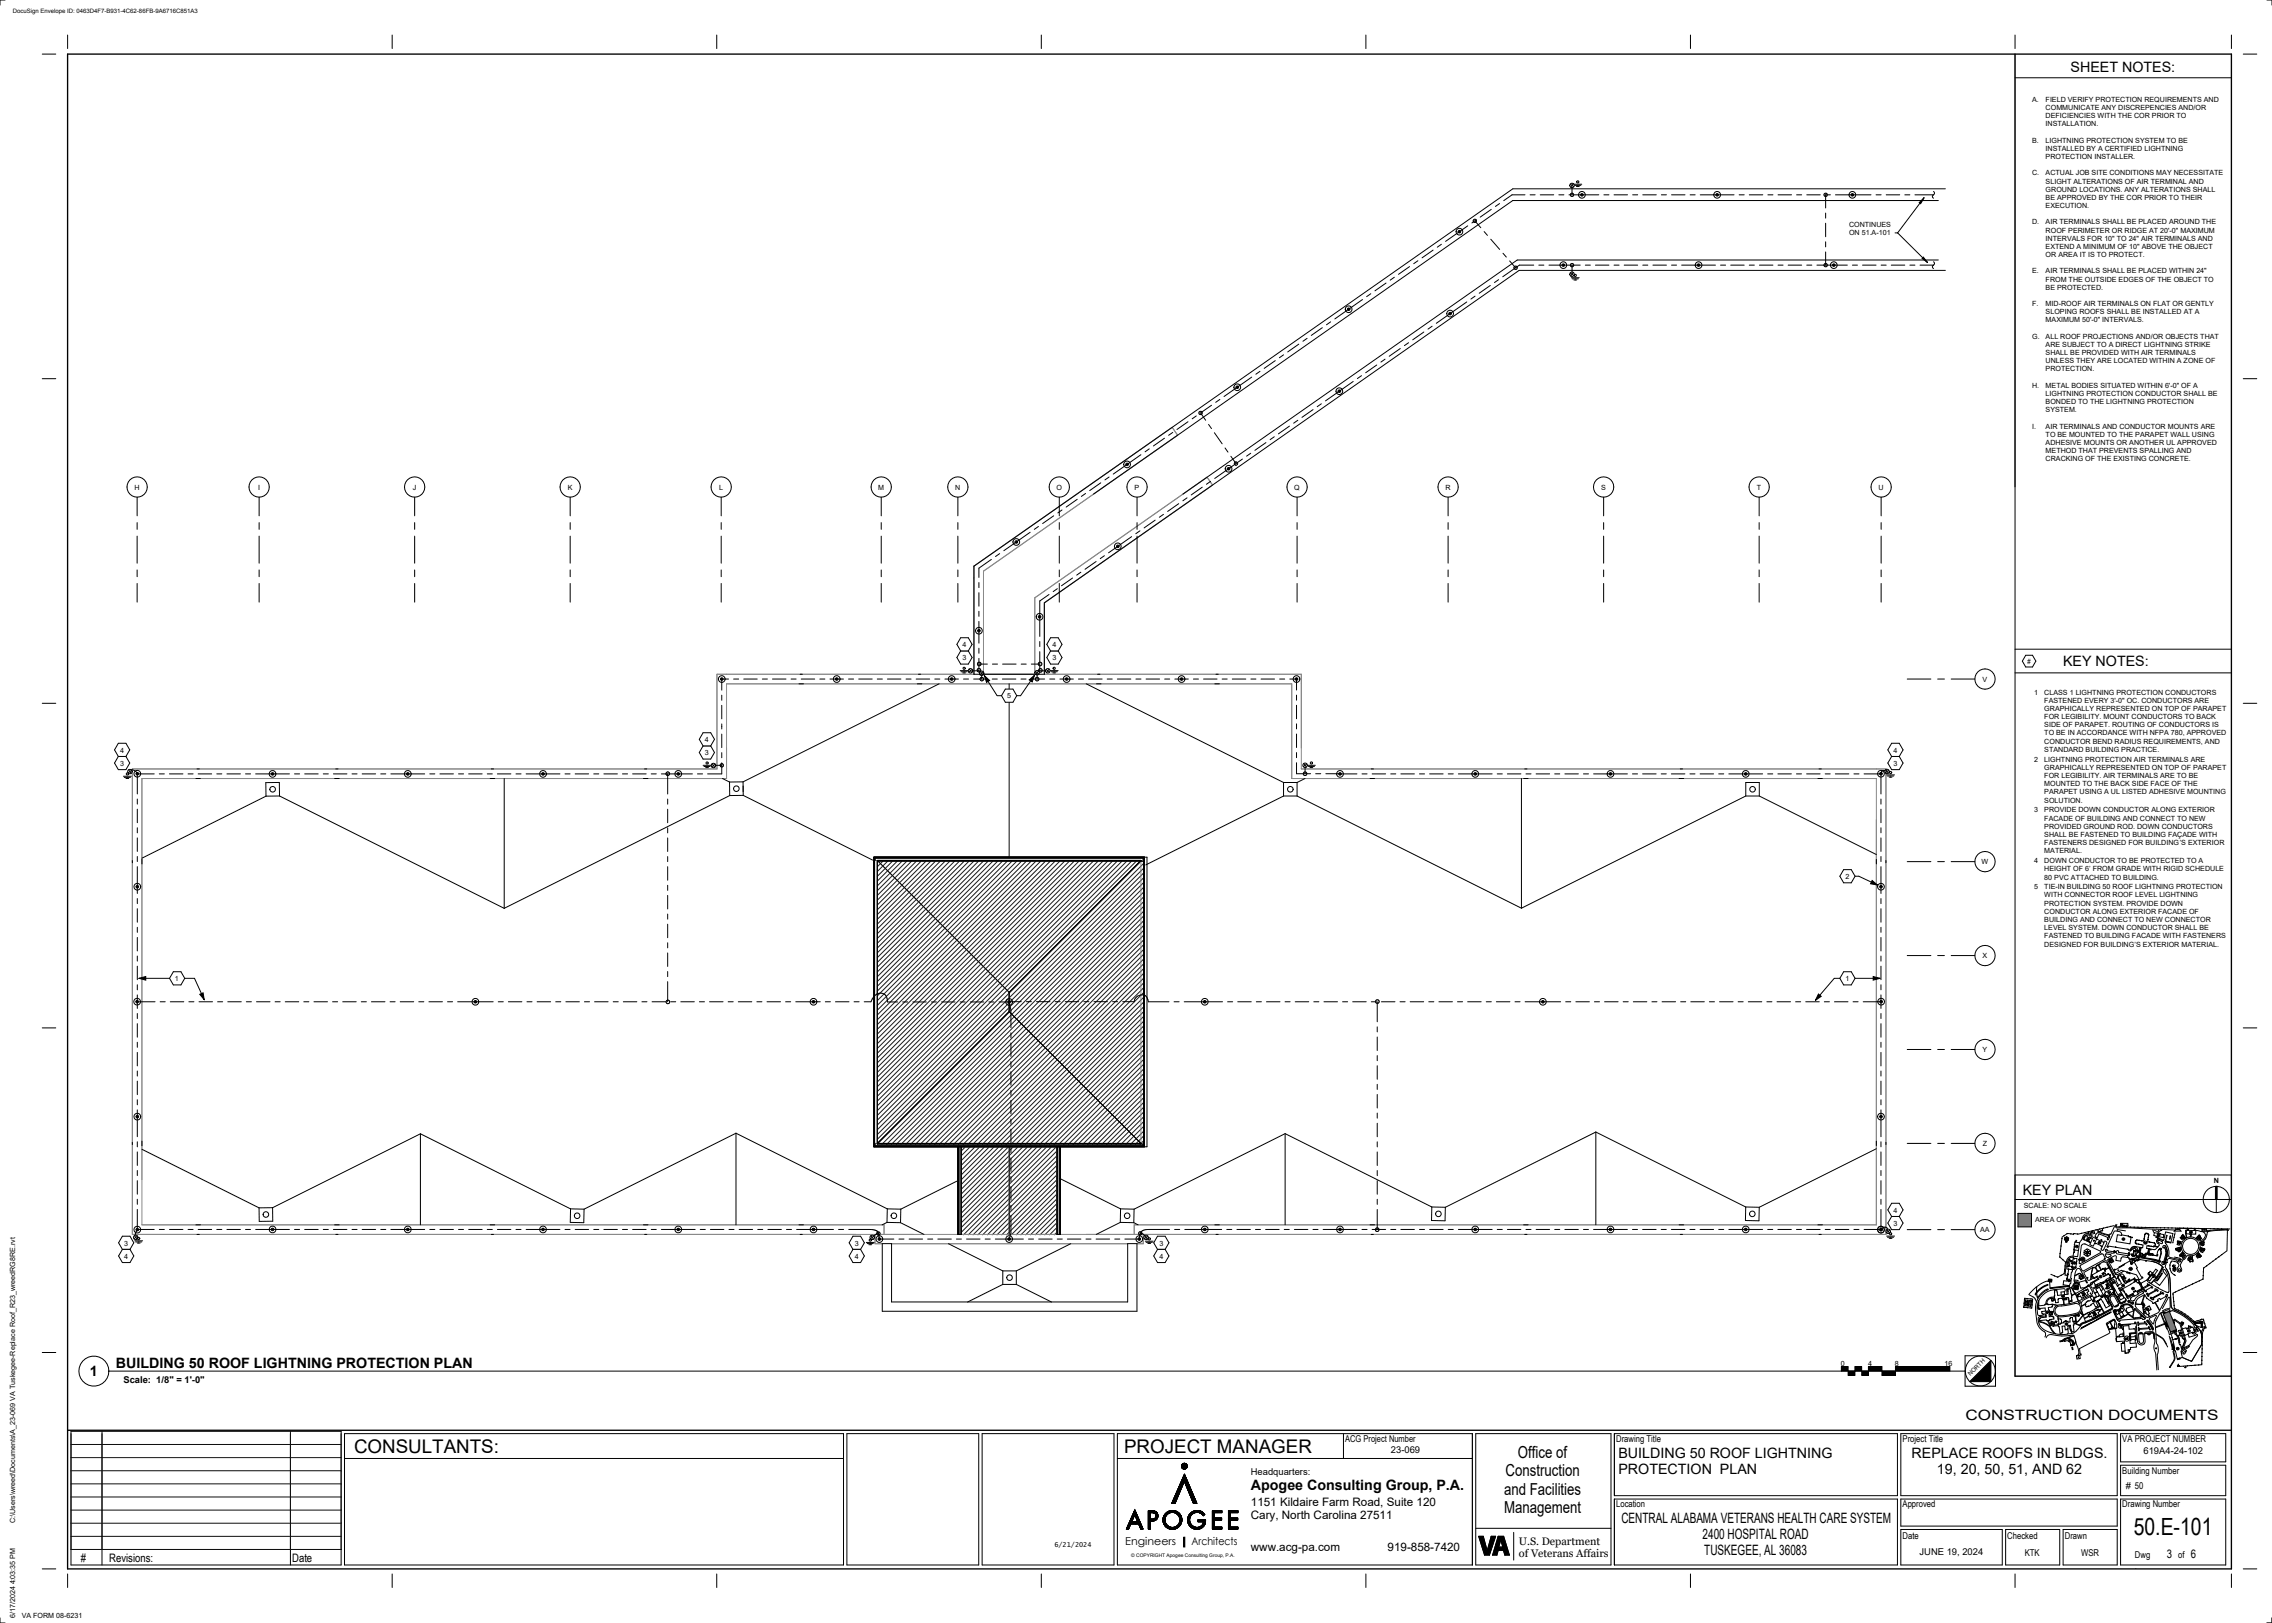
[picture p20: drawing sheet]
<svg xmlns="http://www.w3.org/2000/svg" width="1067mm" height="762mm" viewBox="0 0 1067 762" stroke-linecap="round" stroke-linejoin="round" font-family="sans-serif">
<defs><g id="words">
<text font-size="11.1" x="1002" y="721">50.E-101</text>
<g font-size="8.8">
<text x="166" y="682">CONSULTANTS:</text>
<text x="528" y="682">PROJECT MANAGER</text>
</g>
<g font-size="7.8">
<text x="713" y="684">Office of</text>
<text x="707" y="693">Construction</text>
<text x="706" y="702">and Facilities</text>
<text x="706" y="710">Management</text>
</g>
<g font-size="6.7">
<text x="972" y="34">SHEET NOTES:</text>
<text x="969" y="313">KEY NOTES:</text>
<text x="950" y="561">KEY PLAN</text>
<text x="42" y="646">1</text>
<text x="54" y="642">BUILDING 50 ROOF LIGHTNING PROTECTION PLAN</text>
<text x="923" y="667">CONSTRUCTION DOCUMENTS</text>
<text x="760" y="684">BUILDING 50 ROOF LIGHTNING</text>
<text x="898" y="684">REPLACE ROOFS IN BLDGS.</text>
<text x="760" y="692">PROTECTION PLAN</text>
<text x="909" y="692">19, 20, 50, 51, AND 62</text>
<text x="587" y="700">Apogee Consulting Group, P.A.</text>
<text x="761" y="715">CENTRAL ALABAMA VETERANS HEALTH CARE SYSTEM</text>
<text x="472" y="725" transform="rotate(-30 472 725)">CONSTRUCTION</text>
<text x="799" y="723">2400 HOSPITAL ROAD</text>
<text x="800" y="730">TUSKEGEE, AL 36083</text>
</g>
<g font-size="5.5">
<text x="587" y="707">1151 Kildaire Farm Road, Suite 120</text>
<text x="587" y="713">Cary, North Carolina 27511</text>
<text x="587" y="728">www.acg-pa.com</text>
<text x="652" y="728">919-858-7420</text>
<text x="1017" y="732">3</text>
<text x="1029" y="732">6</text>
<text x="38" y="733">#</text>
<text x="51" y="733">Revisions:</text>
<text x="137" y="733">Date</text>
</g>
<g font-size="5.1">
<text x="528" y="726">Engineers</text>
<text x="559" y="726">Architects</text>
<text x="713" y="725">U.S. Department</text>
<text x="713" y="731">of Veterans Affairs</text>
</g>
<g font-size="4.4">
<text x="58" y="649">Scale: 1/8&quot; = 1'-0&quot;</text>
<text x="632" y="677">ACG Project Number</text>
<text x="759" y="677">Drawing Title</text>
<text x="893" y="677">Project Title</text>
<text x="997" y="677">VA PROJECT NUMBER</text>
<text x="653" y="682">23-069</text>
<text x="1006" y="683">619A4-24-102</text>
<text x="587" y="692">Headquarters:</text>
<text x="997" y="692">Building Number</text>
<text x="998" y="699"># 50</text>
<text x="759" y="708">Location</text>
<text x="893" y="708">Approved</text>
<text x="997" y="708">Drawing Number</text>
<text x="893" y="722">Date</text>
<text x="943" y="722">Checked</text>
<text x="970" y="722">Drawn</text>
<text x="901" y="730">JUNE 19, 2024</text>
<text x="951" y="730">KTK</text>
<text x="977" y="730">WSR</text>
<text x="1002" y="732">Dwg</text>
<text x="1023" y="732">of</text>
<text x="1002" y="737">.</text>
</g>
<g font-size="3.4">
<text x="954" y="48">A.</text>
<text x="961" y="48">FIELD VERIFY PROTECTION REQUIREMENTS AND</text>
<text x="961" y="52">COMMUNICATE ANY DISCREPENCIES AND/OR</text>
<text x="961" y="55">DEFICIENCIES WITH THE COR PRIOR TO</text>
<text x="961" y="59">INSTALLATION.</text>
<text x="954" y="67">B.</text>
<text x="961" y="67">LIGHTNING PROTECTION SYSTEM TO BE</text>
<text x="961" y="71">INSTALLED BY A CERTIFIED LIGHTNING</text>
<text x="961" y="75">PROTECTION INSTALLER.</text>
<text x="954" y="82">C.</text>
<text x="961" y="82">ACTUAL JOB SITE CONDITIONS MAY NECESSITATE</text>
<text x="961" y="86">SLIGHT ALTERATIONS OF AIR TERMINAL AND</text>
<text x="961" y="90">GROUND LOCATIONS. ANY ALTERATIONS SHALL</text>
<text x="961" y="94">BE APPROVED BY THE COR PRIOR TO THEIR</text>
<text x="961" y="98">EXECUTION.</text>
<text x="868" y="107">CONTINUES</text>
<text x="954" y="105">D.</text>
<text x="961" y="105">AIR TERMINALS SHALL BE PLACED AROUND THE</text>
<text x="868" y="111">ON 51.A-101</text>
<text x="961" y="109">ROOF PERIMETER OR RIDGE AT 20'-0&quot; MAXIMUM</text>
<text x="961" y="113">INTERVALS FOR 10&quot; TO 24&quot; AIR TERMINALS AND</text>
<text x="961" y="117">EXTEND A MINIMUM OF 10&quot; ABOVE THE OBJECT</text>
<text x="961" y="121">OR AREA IT IS TO PROTECT.</text>
<text x="954" y="128">E.</text>
<text x="961" y="128">AIR TERMINALS SHALL BE PLACED WITHIN 24&quot;</text>
<text x="961" y="132">FROM THE OUTSIDE EDGES OF THE OBJECT TO</text>
<text x="961" y="136">BE PROTECTED.</text>
<text x="954" y="144">F.</text>
<text x="961" y="144">MID-ROOF AIR TERMINALS ON FLAT OR GENTLY</text>
<text x="961" y="148">SLOPING ROOFS SHALL BE INSTALLED AT A</text>
<text x="961" y="151">MAXIMUM 50'-0&quot; INTERVALS.</text>
<text x="954" y="159">G.</text>
<text x="961" y="159">ALL ROOF PROJECTIONS AND/OR OBJECTS THAT</text>
<text x="961" y="163">ARE SUBJECT TO A DIRECT LIGHTNING STRIKE</text>
<text x="961" y="167">SHALL BE PROVIDED WITH AIR TERMINALS</text>
<text x="961" y="171">UNLESS THEY ARE LOCATED WITHIN A ZONE OF</text>
<text x="961" y="174">PROTECTION.</text>
<text x="954" y="182">H.</text>
<text x="961" y="182">METAL BODIES SITUATED WITHIN 6'-0&quot; OF A</text>
<text x="961" y="186">LIGHTNING PROTECTION CONDUCTOR SHALL BE</text>
<text x="961" y="190">BONDED TO THE LIGHTNING PROTECTION</text>
<text x="961" y="194">SYSTEM.</text>
<text x="954" y="201">I.</text>
<text x="961" y="201">AIR TERMINALS AND CONDUCTOR MOUNTS ARE</text>
<text x="961" y="205">TO BE MOUNTED TO THE PARAPET WALL USING</text>
<text x="961" y="209">ADHESIVE MOUNTS OR ANOTHER UL APPROVED</text>
<text x="961" y="213">METHOD THAT PREVENTS SPALLING AND</text>
<text x="961" y="217">CRACKING OF THE EXISTING CONCRETE.</text>
<text x="63" y="230">H</text>
<text x="121" y="230">I</text>
<text x="194" y="230">J</text>
<text x="267" y="230">K</text>
<text x="338" y="230">L</text>
<text x="412" y="230">M</text>
<text x="448" y="230">N</text>
<text x="496" y="230">O</text>
<text x="533" y="230">P</text>
<text x="608" y="230">Q</text>
<text x="679" y="230">R</text>
<text x="752" y="230">S</text>
<text x="825" y="230">T</text>
<text x="882" y="230">U</text>
<text x="452" y="304">4</text>
<text x="494" y="304">4</text>
<text x="452" y="310">3</text>
<text x="494" y="310">3</text>
<text x="952" y="312">#</text>
<text x="931" y="320">V</text>
<text x="473" y="328">5</text>
<text x="955" y="326">1</text>
<text x="960" y="326">CLASS 1 LIGHTNING PROTECTION CONDUCTORS</text>
<text x="960" y="330">FASTENED EVERY 3'-0&quot; OC. CONDUCTORS ARE</text>
<text x="960" y="334">GRAPHICALLY REPRESENTED ON TOP OF PARAPET</text>
<text x="960" y="338">FOR LEGIBILITY. MOUNT CONDUCTORS TO BACK</text>
<text x="960" y="341">SIDE OF PARAPET. ROUTING OF CONDUCTORS IS</text>
<text x="960" y="345">TO BE IN ACCORDANCE WITH NFPA 780, APPROVED</text>
<text x="56" y="353">4</text>
<text x="331" y="348">4</text>
<text x="889" y="353">4</text>
<text x="960" y="349">CONDUCTOR BEND RADIUS REQUIREMENTS, AND</text>
<text x="960" y="353">STANDARD BUILDING PRACTICE.</text>
<text x="56" y="360">3</text>
<text x="331" y="355">3</text>
<text x="889" y="360">3</text>
<text x="955" y="358">2</text>
<text x="960" y="358">LIGHTNING PROTECTION AIR TERMINALS ARE</text>
<text x="960" y="361">GRAPHICALLY REPRESENTED ON TOP OF PARAPET</text>
<text x="960" y="365">FOR LEGIBILITY. AIR TERMINALS ARE TO BE</text>
<text x="960" y="369">MOUNTED TO THE BACK SIDE FACE OF THE</text>
<text x="960" y="373">PARAPET USING A UL LISTED ADHESIVE MOUNTING</text>
<text x="960" y="377">SOLUTION.</text>
<text x="955" y="381">3</text>
<text x="960" y="381">PROVIDE DOWN CONDUCTOR ALONG EXTERIOR</text>
<text x="960" y="385">FACADE OF BUILDING AND CONNECT TO NEW</text>
<text x="960" y="389">PROVIDED GROUND ROD. DOWN CONDUCTORS</text>
<text x="960" y="393">SHALL BE FASTENED TO BUILDING FAÇADE WITH</text>
<text x="960" y="397">FASTENERS DESIGNED FOR BUILDING’S EXTERIOR</text>
<text x="960" y="401">MATERIAL.</text>
<text x="930" y="406">W</text>
<text x="955" y="405">4</text>
<text x="960" y="405">DOWN CONDUCTOR TO BE PROTECTED TO A</text>
<text x="867" y="413">2</text>
<text x="960" y="409">HEIGHT OF 6’ FROM GRADE WITH RIGID SCHEDULE</text>
<text x="960" y="413">80 PVC ATTACHED TO BUILDING.</text>
<text x="955" y="418">5</text>
<text x="960" y="418">TIE-IN BUILDING 50 ROOF LIGHTNING PROTECTION</text>
<text x="960" y="421">WITH CONNECTOR ROOF LEVEL LIGHTNING</text>
<text x="960" y="425">PROTECTION SYSTEM. PROVIDE DOWN</text>
<text x="960" y="429">CONDUCTOR ALONG EXTERIOR FACADE OF</text>
<text x="960" y="433">BUILDING AND CONNECT TO NEW CONNECTOR</text>
<text x="960" y="437">LEVEL SYSTEM. DOWN CONDUCTOR SHALL BE</text>
<text x="960" y="441">FASTENED TO BUILDING FACADE WITH FASTENERS</text>
<text x="931" y="450">X</text>
<text x="960" y="444">DESIGNED FOR BUILDING’S EXTERIOR MATERIAL.</text>
<text x="82" y="461">1</text>
<text x="867" y="461">1</text>
<text x="931" y="494">Y</text>
<text x="931" y="538">Z</text>
<text x="1040" y="556">N</text>
<text x="889" y="569">4</text>
<text x="950" y="567">SCALE: NO SCALE</text>
<text x="889" y="576">3</text>
<text x="956" y="574">AREA OF WORK</text>
<text x="930" y="579">AA</text>
<text x="58" y="585">3</text>
<text x="401" y="585">3</text>
<text x="544" y="585">3</text>
<text x="58" y="591">4</text>
<text x="401" y="591">4</text>
<text x="544" y="591">4</text>
<text x="864" y="641">0</text>
<text x="877" y="641">4</text>
<text x="890" y="641">8</text>
<text x="913" y="641">16</text>
<text x="7" y="715" transform="rotate(-90 7 715)">C:\Users\wreed\Documents\A_23-069 VA Tuskegee-Replace Roof_R23_wreedRG8RE.rvt</text>
<text x="7" y="760" transform="rotate(-90 7 760)">6/17/2024 4:03:35 PM</text>
<text x="10" y="760">VA FORM 08-6231</text>
</g>
<text font-size="3.2" x="495" y="726">6/21/2024</text>
<g font-size="2.8">
<text x="6" y="6">DocuSign Envelope ID: 0463D4F7-B931-4C62-86FB-9A6716C851A3</text>
<text x="925" y="646" transform="rotate(-45 925 646)">NORTH</text>
</g>
<text font-size="2.3" x="531" y="731">© COPYRIGHT Apogee Consulting Group, P.A.</text>
</g></defs>
<g fill="#000">
<path d="M565 577a.6 .6 0 0 0 1 0 .6 .6 0 0 0-1 0zM629 577a.6 .6 0 0 0 1 0 .6 .6 0 0 0-1 0zM692 577a.6 .6 0 0 0 1 0 .6 .6 0 0 0-1 0zM756 577a.6 .6 0 0 0 1 0 .6 .6 0 0 0-1 0z"/>
<circle cx="743" cy="91" r=".6"/>
<circle cx="806" cy="91" r=".6"/>
<circle cx="870" cy="91" r=".6"/>
<circle cx="685" cy="109" r=".6"/>
<circle cx="734" cy="124" r=".6"/>
<circle cx="798" cy="124" r=".6"/>
<circle cx="861" cy="124" r=".6"/>
<circle cx="633" cy="145" r=".6"/>
<circle cx="681" cy="147" r=".6"/>
<circle cx="581" cy="182" r=".6"/>
<circle cx="629" cy="184" r=".6"/>
<circle cx="529" cy="218" r=".6"/>
<circle cx="577" cy="220" r=".6"/>
<circle cx="477" cy="254" r=".6"/>
<circle cx="525" cy="257" r=".6"/>
<circle cx="460" cy="296" r=".6"/>
<circle cx="488" cy="290" r=".6"/>
<circle cx="339" cy="319" r=".6"/>
<circle cx="393" cy="319" r=".6"/>
<circle cx="447" cy="319" r=".6"/>
<circle cx="501" cy="319" r=".6"/>
<circle cx="555" cy="319" r=".6"/>
<circle cx="609" cy="319" r=".6"/>
<circle cx="64" cy="363" r=".6"/>
<circle cx="128" cy="363" r=".6"/>
<circle cx="191" cy="363" r=".6"/>
<circle cx="255" cy="363" r=".6"/>
<circle cx="318" cy="363" r=".6"/>
<circle cx="629" cy="363" r=".6"/>
<circle cx="693" cy="363" r=".6"/>
<circle cx="756" cy="363" r=".6"/>
<circle cx="820" cy="363" r=".6"/>
<circle cx="883" cy="363" r=".6"/>
<circle cx="64" cy="416" r=".6"/>
<circle cx="883" cy="416" r=".6"/>
<circle cx="64" cy="470" r=".6"/>
<circle cx="223" cy="470" r=".6"/>
<circle cx="382" cy="470" r=".6"/>
<circle cx="474" cy="470" r=".6"/>
<circle cx="566" cy="470" r=".6"/>
<circle cx="724" cy="470" r=".6"/>
<circle cx="883" cy="470" r=".6"/>
<circle cx="64" cy="524" r=".6"/>
<circle cx="883" cy="524" r=".6"/>
<circle cx="64" cy="577" r=".6"/>
<circle cx="128" cy="577" r=".6"/>
<circle cx="191" cy="577" r=".6"/>
<circle cx="255" cy="577" r=".6"/>
<circle cx="318" cy="577" r=".6"/>
<circle cx="382" cy="577" r=".6"/>
<circle cx="820" cy="577" r=".6"/>
<circle cx="883" cy="577" r=".6"/>
<circle cx="413" cy="582" r=".6"/>
<circle cx="474" cy="582" r=".6"/>
<circle cx="535" cy="582" r=".6"/>
</g>
<g fill="#fff">
<path d="M414 584h5v27h110v-27h5v32h-120z"/>
<path d="M410 402v136h129v-136zM473 470a.6 .6 0 0 1 1 0 .6 .6 0 0 1-1 0z"/>
<path d="M457 266v51h33v-34l223-156h200v-38h-203zM459 296a.6 .6 0 0 1 1 0 .6 .6 0 0 1-1 0zM488 290a.6 .6 0 0 1 1 0 .6 .6 0 0 1-1 0zM524 257a.6 .6 0 0 1 1 0 .6 .6 0 0 1-1 0zM477 254a.6 .6 0 0 1 1 0 .6 .6 0 0 1-1 0zM576 220a.6 .6 0 0 1 1 0 .6 .6 0 0 1-1 0zM529 218a.6 .6 0 0 1 1 0 .6 .6 0 0 1-1 0zM628 184a.6 .6 0 0 1 1 0 .6 .6 0 0 1-1 0zM580 182a1 1 0 0 1 2 0 1 1 0 0 1-2 0zM680 147a.6 .6 0 0 1 1 0 .6 .6 0 0 1-1 0zM633 145a.6 .6 0 0 1 1 0 .6 .6 0 0 1-1 0zM860 124a1 1 0 0 1 2 0 1 1 0 0 1-2 0zM797 124a.6 .6 0 0 1 1 0 .6 .6 0 0 1-1 0zM733 124a1 1 0 0 1 2 0 1 1 0 0 1-2 0zM685 109a.6 .6 0 0 1 1 0 .6 .6 0 0 1-1 0zM869 91a.6 .6 0 0 1 1 0 .6 .6 0 0 1-1 0zM806 91a.6 .6 0 0 1 1 0 .6 .6 0 0 1-1 0zM742 91a.6 .6 0 0 1 1 0 .6 .6 0 0 1-1 0z"/>
</g>
<g fill="none" stroke="#191919" stroke-width=".47">
<path d="M412 404v1M414 404l-2 3M417 404l-5 5M419 404l-7 7M421 404l-9 10M423 404l-11 12M426 404l-14 14M428 404l-16 16M430 404l-18 19M432 404l-20 21M435 404l-23 23M437 404l-25 25"/>
<path d="M439 404l-27 28M441 404l-29 30M444 404l-32 32M446 404l-34 34M448 404l-36 37M450 404l-38 39M453 404l-41 41M455 404l-43 43M457 404l-45 46M459 404l-47 48M462 404l-50 50M464 404l-52 52"/>
<path d="M466 404l-54 55M468 404l-56 57M471 404l-59 59M473 404l-61 61M475 404l-63 64M477 404l-65 66M480 404l-68 68M482 404l-70 70M484 404l-72 73M486 404l-74 75M489 404l-77 77M491 404l-79 79"/>
<path d="M493 404l-81 82M495 404l-83 84M498 404l-86 86M500 404l-88 88M502 404l-90 91M504 404l-92 93M507 404l-95 95M509 404l-97 97M511 404l-99 99M513 404l-101 102M516 404l-104 104M518 404l-106 106"/>
<path d="M520 404l-108 108M522 404l-110 111M524 404l-112 113M527 404l-115 115M529 404l-117 117M531 404l-119 120M533 404l-121 122M536 404l-124 124M537 405l-125 125M537 408l-125 125M537 410l-125 125M537 412l-125 125"/>
<path d="M537 414l-123 123M537 417l-121 120M537 419l-118 118M537 421l-116 116M537 423l-114 114M537 426l-112 111M537 428l-109 109M537 430l-107 107M537 432l-105 105M537 435l-103 102M537 437l-100 100M537 439l-98 98"/>
<path d="M537 441l-96 96M537 444l-94 93M537 446l-91 91M537 448l-89 89M537 450l-87 87M537 453l-85 84M537 455l-83 82M537 457l-80 80M537 459l-78 78M537 462l-76 75M537 464l-74 73M537 466l-71 71"/>
<path d="M537 468l-69 69M537 471l-67 66M537 473l-65 64M537 475l-62 62M537 477l-60 60M537 480l-58 57M537 482l-56 55M537 484l-53 53M537 486l-51 51M537 489l-49 48M537 491l-47 46M537 493l-44 44"/>
<path d="M537 495l-42 42M537 497l-40 40M537 500l-38 37M537 502l-35 35M537 504l-33 33M537 506l-31 31M537 509l-29 28M537 511l-26 26M537 513l-24 24M537 515l-22 22M537 518l-20 19M537 520l-17 17"/>
<path d="M453 539l-2 1M455 539l-4 4M458 539l-7 6M460 539l-9 8M462 539l-11 10M464 539l-13 13M467 539l-16 15M469 539l-18 17M471 539l-20 19M473 539l-22 22M476 539l-25 24M478 539l-27 26"/>
<path d="M480 539l-29 28M482 539l-31 31M485 539l-34 33M487 539l-36 35M489 539l-38 37M491 539l-40 40M494 539l-42 41M496 539l-41 41M537 522l-15 15M537 524l-13 13M537 527l-11 10M537 529l-8 8"/>
<path d="M537 531l-6 6M537 533l-4 4M537 536l-2 1M496 540l-39 40M496 542l-37 38M496 545l-35 35M496 547l-32 33M496 549l-30 31M496 551l-28 29M496 554l-26 26M496 556l-23 24M496 558l-21 22"/>
<path d="M496 560l-19 20M496 565l-14 15M496 567l-12 13M496 569l-10 11M496 572l-8 8M496 574l-5 6M496 576l-3 4M496 563l-17 17M496 578l-1 2"/>
</g>
<g fill="none" stroke="#888" stroke-width=".47">
<path d="M62 361h275v-44h120v-51l93-65 3 3-91 64v49h24v-36l81-57 2 4-79 55v34h121v44h275v219h-824zM410 402h127v136h-127zM410 403h127M411 404h126v133h-126zM411 403v135M411 403v1M411 403h126M537 403v1M537 403h.1M537 403v135M474 466l-62-62v133l62-62v-4M474 466v4"/>
<path d="M474 466l62-62v133M410 538h127M411 538h126M411 537v1M450 538v42M451 538v42M474 538v42M496 538v42M497 538v42M498 538v42M537 537v1M537 538h.1"/>
<path d="M411 580v4h3M415 580v-5h-348v-209h274v-45h266v45h274v209h-348v5M537 580v4h-3M419 584h110"/>
</g>
<g fill="none" stroke="#000" stroke-width=".47">
<path d="M700 98l-5 4M704 96l-2 1M716 91h-6l-4 3M718 91h3M723 91h7M732 91h2M737 91h14M737 86l2 2M738 88v3M739 86l-2 2M739 86h4M739 87h3"/>
<path d="M740 88h2M753 91h2M758 91h6M767 91h2M771 91h7M780 91h2M785 91h6M794 91h2M798 91h16M817 91h2M821 91h7M830 91h2"/>
<path d="M835 91h6M844 91h2M848 91h7M857 91h2M857 91v7M862 91h17M881 91h2M886 91h6M894 91h3M899 91h9M908 90v1M908 91l-1 1 1 1"/>
<path d="M910 94h-200l-197 138M913 89h-203l-253 177v51h33v-34l223-156h200M673 117l-5 4M677 115l-2 1M689 106l-10 7M693 104l2 3M693 103l-2 2M697 109l1 2M700 112l4 5M706 119l1 2M857 100v2M857 105v6"/>
<path d="M857 114v2M857 118v6M644 138l-2 1M651 133l-5 4M655 130l-2 2M662 125l-5 4M666 122l-2 2M693 139l-2 1M700 134l-5 4M704 131l-2 2M709 122l3 4M720 124h-7l-7 6"/>
<path d="M723 124h2M727 124h15M737 128l2 1M738 130h4M738 124v4M738 131h3M739 128l-1 2M739 131h1M744 124h3M749 124h6M758 124h2M763 124h6"/>
<path d="M771 124h3M776 124h6M785 124h2M790 124h15M808 124h2M813 124h6M821 124h3M826 124h6M835 124h2M840 124h6M848 124h3M853 124h14"/>
<path d="M870 124h2M875 124h6M883 124h3M888 124h6M897 124h2M902 124h6M908 123v1M908 124l-1 1 1 1M910 122h-198l-157 110M614 159l-2 1M621 154l-5 3M625 151l-2 1"/>
<path d="M640 141l-13 9M669 156l-6 4M672 153l-2 2M689 142l-15 10M588 177l-13 9M592 174l-2 2M599 169l-5 4M603 167l-2 1M610 162l-5 3M635 179l-13 9M639 176l-2 2M646 171l-5 4"/>
<path d="M650 169l-2 1M657 164l-5 3M661 161l-2 1M558 198l-5 4M562 195l-2 2M564 194l2 3M567 199l2 2M569 190l-5 4M573 188l-2 1M609 197l-2 2M617 192l-6 4M620 190l-2 1"/>
<path d="M536 213l-13 10M540 211l-2 1M547 206l-5 3M551 203l-2 1M570 203l4 5M575 210l2 2M578 214l2 4M583 216l-13 9M587 213l-2 1M594 208l-5 3M598 205l-2 1M605 200l-5 4"/>
<path d="M499 239l-2 2M506 234l-5 4M510 232l-2 1M517 227l-5 3M521 224l-2 1M553 236l-5 4M557 234l-2 1M565 229l-6 3M568 226l-2 1M469 260l-2 1M484 250l-13 9M488 247l-2 2"/>
<path d="M495 242l-5 4M531 252l-10 8M535 249l-2 2M542 244l-5 4M546 241l-2 2M460 274v2M460 278v7M465 263l-5 4v4M493 279l-5 3v17M496 276l-1 2M504 271l-6 4M508 269l-2 1"/>
<path d="M515 264l-6 3M519 261l-2 1M460 287v2M460 292v10M342 319h-3v5M344 319h3M349 319h7M358 319h2M363 319h6M371 319h3M376 317h1M376 319h7"/>
<path d="M385 319h2M390 319h6M398 319h3M403 319h7M412 319h2M417 319h6M425 319h3M430 319h7M431 317h1M439 319h2M444 319h6M451 315h4"/>
<path d="M451 315h3M452 316h1M452 319h3M455 314l1 2M457 314l-2 2M457 315h3M457 319h7M460 304v3M460 309v6M460 315l2 2M460 312h4M461 317v2"/>
<path d="M462 315l-2 2M466 319h2M466 312h2M471 319h6M471 312h6M479 319h3M479 312h3M484 319h7M484 312h4M486 315l2 2M487 317v2M488 315l-2 2"/>
<path d="M488 301v3M488 306v9M488 315h3M488 315h.1M491 314l2 2M493 314l-2 2M493 319h2M493 315h4M494 315h2M494 316h2M498 319h6M506 319h3"/>
<path d="M511 319h6M515 317h1M520 319h2M525 319h6M533 319h3M538 319h6M547 319h2M552 319h6M560 319h3M565 319h6M571 317h1M574 319h2"/>
<path d="M579 319h6M587 319h3M592 319h6M601 319h2M606 319h3v5M339 326v3M339 331v7M339 340v2M375 321h2M431 321h2M441 321l-92 46M474 321v82"/>
<path d="M510 321l93 46M515 321h2M570 321h3M609 326v3M609 331v6M609 340v2M330 359h4M331 360h2M334 359l2 1M336 359l-2 1M336 359h3M339 358v5h-7"/>
<path d="M339 345v6M339 353v3M609 345v6M609 353v3M609 358v5h6M612 358l1 2M614 359l-2 1M614 359h4M614 360h3M58 364h4M58 365h3M59 366h1"/>
<path d="M60 361l2 2M61 361l3 1v1M62 362l-2 1M64 375v3M64 380v6M72 363h-8v10M75 363h2M80 363h6M88 363h3M92 366h2M93 361h1M93 363h6"/>
<path d="M102 363h2M107 363h6M115 363h3M120 363h16M125 367h6v7h-6zM125 374l-58 29M131 374l106 52M138 363h3M143 363h6M152 363h2M157 363h6M157 366h2"/>
<path d="M158 361h1M165 363h3M170 363h6M179 363h2M184 363h15M202 363h2M207 363h6M215 363h3M220 363h6M229 363h2M230 366h2M231 361h1"/>
<path d="M234 363h6M237 366v60M242 363h3M247 363h16M265 363h3M270 363h6M279 363h2M284 363h6M292 363h3M297 363h6M302 366h2M303 361h1"/>
<path d="M306 363h2M311 363h14M313 363v10M313 375v3M313 380v6M327 363h3M339 366l4 1M343 367v7M343 374l-106 52M349 367v6M349 367h-6M349 369v3"/>
<path d="M349 373l61 31M349 373l-6 1M603 367h6M603 374h6M603 367v7M603 374l-65 32M609 367v7M609 374l105 52M613 366l-4 1M613 360v3M615 360h1M618 363h2"/>
<path d="M623 363h6M629 363h8M640 363h2M643 366h2M644 361h1M644 363h7M653 363h2M658 363h6M666 363h3M671 363h7M680 363h2M685 363h16"/>
<path d="M703 363h2M708 363h6M714 366v60M715 366h3M716 361h1M717 363h2M721 363h7M730 363h2M735 363h6M743 363h3M748 363h16M767 363h2"/>
<path d="M771 363h7M780 363h2M785 363h6M788 366h3M789 361h1M793 363h3M798 363h7M807 363h2M812 363h16M820 374v-7h6v7M820 374h6M820 374l-106 52"/>
<path d="M826 374l55 27M830 363h2M835 363h6M844 363h2M848 363h7M854 366h2M854 361h1M857 363h2M862 363h6M870 363h3M875 363h8M883 363v10"/>
<path d="M883 375v3M883 380v6M885 362h-1l-1 1M885 361l2 2M886 364h4M886 364h3M887 362l-2 1M887 365h1M64 389v2M64 393v7M313 389v2M313 393v7"/>
<path d="M883 389v2M883 393v7M62 404v1M64 402v3M64 407v12M67 403v3M313 402v3M313 407v6M313 416v2M410 402h129v136h-129zM410 403h127M411 403v135"/>
<path d="M411 403h126M411 403v1M412 404h124M412 404v133h125v-133h-125M412 404l62 62M536 404l-62 62M536 404h.1M537 403v1M537 403h.1M537 403v135M537 402v136M881 403v3"/>
<path d="M883 402v3M883 407v12M886 404v1M64 422v2M64 427v6M64 435v3M313 420v7M313 429v3M313 434v6M883 422v2M883 427v6M883 435v3"/>
<path d="M64 440v6M64 449v2M64 454v6M313 443v2M313 447v7M313 456v3M883 440v6M883 449v2M883 454v6M64 470h9M64 462v3M64 467v6"/>
<path d="M64 476v2M75 470h3M80 470h6M89 470h2M93 470h7M102 470h3M107 470h6M116 470h2M120 470h7M129 470h3M134 470h6M143 470h2"/>
<path d="M147 470h7M156 470h3M161 470h6M170 470h2M174 470h7M183 470h3M188 470h6M197 470h2M201 470h7M210 470h3M215 470h17M234 470h2"/>
<path d="M239 470h6M247 470h3M252 470h7M261 470h2M266 470h6M274 470h3M279 470h7M288 470h2M293 470h6M301 470h3M306 470h7M313 461v9"/>
<path d="M315 470h2M320 470h6M328 470h3M333 470h7M342 470h2M347 470h6M355 470h3M360 470h6M369 470h2M374 470h11M388 470h2M392 470h7"/>
<path d="M401 470h2M406 470h3a4 4 0 0 1 3-3 4 4 0 0 1 4 0l1 3h4M424 470h2M429 470h6M437 470h3M442 470h6M451 470h2M456 470h6M464 470h3M469 470h5l1 4v9M474 475l62 62M474 475l-62 62h124"/>
<path d="M474 466v9M474 470h6M482 470h2M487 470h6M495 470h3M500 470h7M509 470h2M514 470h6M522 470h3M527 470h6a3 3 0 0 1 3-3 3 3 0 0 1 3 3h10M551 470h3M556 470h18"/>
<path d="M576 470h3M581 470h7M590 470h2M595 470h6M603 470h3M608 470h7M617 470h2M622 470h6M630 470h3M635 470h6M644 470h2M647 470v10"/>
<path d="M649 470h6M657 470h3M662 470h6M671 470h2M676 470h6M684 470h3M689 470h6M698 470h2M703 470h6M711 470h3M716 470h17M735 470h3"/>
<path d="M740 470h6M749 470h2M753 470h7M762 470h3M767 470h6M776 470h2M780 470h7M789 470h3M794 470h6M803 470h2M807 470h7M816 470h3"/>
<path d="M821 470h6M830 470h2M834 470h7M843 470h2M848 470h6M857 470h2M861 470h7M870 470h2M875 470h8M883 462v3M883 467v6M883 476v2"/>
<path d="M64 481v6M64 489v3M64 494v6M475 485v2M475 490v6M475 498v3M647 482v2M647 487v6M647 496v2M883 481v6M883 489v3M883 494v6"/>
<path d="M64 503v2M64 508v6M64 516v3M475 503v7M475 512v2M475 517v6M647 500v7M647 509v2M647 514v6M883 503v2M883 508v6M883 516v3"/>
<path d="M62 536v1M64 521v13M64 536v2M67 540l55 27M67 536v2M197 532l-69 35M197 532l71 36M197 532v43M346 532l71 36M346 532l-72 36M346 532v43M410 538h127"/>
<path d="M411 538h126M411 537v1M450 538v42h1v-42M450 538v42M474 538v42M475 525v3M475 530v6M475 539v2M496 538v42h2v-42M497 538v42M498 538v42M536 537h.1"/>
<path d="M537 538h.1M537 537v1M603 532l69 35M603 532l-70 36M603 532v43M647 523v2M647 527v7M647 536v2M749 531l71 36M749 531l-70 36M749 531v44M881 536v2"/>
<path d="M881 539l-55 28M883 521v13M883 536v2M886 536v1M64 541v6M64 550v2M64 554v7M449 555l-26 13M475 544v6M475 552v3M475 557v6M497 553l29 15"/>
<path d="M647 541v6M647 550v2M647 554v7M883 541v6M883 550v2M883 554v7M64 568v9h8M64 563v2M65 577l-2 3M75 577h2M80 577h6M88 577h3"/>
<path d="M92 575h2M93 580h1M93 577h6M102 577h2M107 577h6M115 577h3M120 577h16M128 567v6h-6v-6M128 567h-6M138 577h3M143 577h6M152 577h2"/>
<path d="M157 577h6M157 575h2M158 580h1M165 577h3M170 577h6M179 577h2M184 577h15M202 577h2M207 577h6M215 577h3M220 577h6M229 577h2"/>
<path d="M230 575h2M231 580h1M234 577h6M242 577h3M247 577h16M265 577h3M268 568h6v6h-6zM270 577h6M279 577h2M284 577h6M292 577h3M297 577h6"/>
<path d="M302 575h2M303 580h1M306 577h2M311 577h15M329 577h2M334 577h6M342 577h3M347 577h6M356 577h2M361 577h6M369 577h3M374 577h17"/>
<path d="M375 575h2M376 580h1M394 577h2M399 577h10l3 1M412 579l-3 3M412 578l1 1v1h-1v-1M412 578v1M412 578l1 4M412 579h.1M416 574h7M416 574l-2 1M417 568h6"/>
<path d="M417 568l-1 6M423 574l11 6M423 568v6M475 566v2M475 571v8l-1 3M526 574h6M526 574l-11 6M526 568h7M526 568v6M532 574l2 1M533 568l-1 6M535 580v2h-7"/>
<path d="M535 579a4 4 0 0 1 4 3M549 577h-9a4 4 0 0 0-5 3M552 577h2M556 577h18M570 575h3M571 580h1M576 577h2M581 577h6M590 577h2M594 577h7M603 577h2M608 577h6"/>
<path d="M616 577h3M621 577h16M640 577h2M643 575h2M644 580h1M644 577h7M647 563v2M647 568v9M653 577h2M658 577h6M666 577h3M671 577h7"/>
<path d="M672 567h7v6h-7zM680 577h2M685 577h16M703 577h2M708 577h6M715 575h3M716 580h1M717 577h2M721 577h7M730 577h2M735 577h6M743 577h3"/>
<path d="M748 577h16M767 577h2M771 577h7M780 577h2M785 577h6M788 575h3M789 580h1M793 577h3M798 577h7M807 577h2M812 577h16M820 567v6h6v-6"/>
<path d="M820 567h6M830 577h2M835 577h6M844 577h2M848 577h7M854 575h2M854 580h1M857 577h2M862 577h6M870 577h3M875 577h8M883 563v2"/>
<path d="M883 568v9M886 577l1 2M886 577a1.6 1.6 0 0 0-1-1 1.6 1.6 0 0 0-2 1M887 577l-1 2M63 580l1 2M63 583h4M64 583h3M64 584h2M65 580l-2 2M407 583h3M407 584h3M408 584h1"/>
<path d="M409 580l1 2M413 582h7M414 584h5v27h110v-27h5v32h-120zM422 582h2M427 582h6M436 582h2M440 582h7M445 584l26 13M449 582h2M454 582h6M463 582h2M467 582h14"/>
<path d="M471 597h6M471 597v6M477 597v6M483 582h2M488 582h6M496 582h3M501 582h7M503 584l-26 13M510 582h2M515 582h6M523 582h3M538 583h3"/>
<path d="M539 580l-2 2M539 584h1M886 580h4M886 581h3M887 581h1M471 603h6M471 603l-17 8M477 603l17 8"/>
<circle cx="738" cy="87" r="1.1"/>
<circle cx="738" cy="91" r=".8"/>
<circle cx="741" cy="85" r=".5"/>
<circle cx="743" cy="91" r=".6"/>
<circle cx="743" cy="91" r="1.6"/>
<circle cx="806" cy="91" r=".6"/>
<circle cx="806" cy="91" r="1.6"/>
<circle cx="857" cy="91" r=".8"/>
<circle cx="870" cy="91" r=".6"/>
<circle cx="870" cy="91" r="1.6"/>
<circle cx="685" cy="109" r="1.6"/>
<circle cx="685" cy="109" r=".6"/>
<circle cx="693" cy="104" r=".8"/>
<circle cx="712" cy="126" r=".8"/>
<circle cx="734" cy="124" r=".6"/>
<circle cx="734" cy="124" r="1.6"/>
<circle cx="738" cy="124" r=".8"/>
<circle cx="738" cy="129" r="1.1"/>
<circle cx="740" cy="129" r=".5"/>
<circle cx="798" cy="124" r=".6"/>
<circle cx="798" cy="124" r="1.6"/>
<circle cx="857" cy="124" r=".8"/>
<circle cx="861" cy="124" r=".6"/>
<circle cx="861" cy="124" r="1.6"/>
<circle cx="633" cy="145" r="1.6"/>
<circle cx="633" cy="145" r=".6"/>
<circle cx="681" cy="147" r=".6"/>
<circle cx="681" cy="147" r="1.6"/>
<circle cx="564" cy="194" r=".8"/>
<circle cx="581" cy="182" r="1.6"/>
<circle cx="581" cy="182" r=".6"/>
<circle cx="629" cy="184" r="1.6"/>
<circle cx="629" cy="184" r=".6"/>
<circle cx="529" cy="218" r="1.6"/>
<circle cx="529" cy="218" r=".6"/>
<circle cx="580" cy="218" r=".8"/>
<circle cx="577" cy="220" r="1.6"/>
<circle cx="577" cy="220" r=".6"/>
<circle cx="477" cy="254" r=".6"/>
<circle cx="477" cy="254" r="1.6"/>
<circle cx="525" cy="257" r=".6"/>
<circle cx="525" cy="257" r="1.6"/>
<circle cx="460" cy="296" r=".6"/>
<circle cx="460" cy="296" r="1.6"/>
<circle cx="488" cy="290" r="1.6"/>
<circle cx="488" cy="290" r=".6"/>
<circle cx="339" cy="319" r="1.6"/>
<circle cx="339" cy="319" r=".6"/>
<circle cx="393" cy="319" r=".6"/>
<circle cx="393" cy="319" r="1.6"/>
<circle cx="447" cy="319" r=".6"/>
<circle cx="447" cy="319" r="1.6"/>
<circle cx="453" cy="314" r=".5"/>
<circle cx="456" cy="315" r="1.1"/>
<circle cx="460" cy="315" r=".9"/>
<circle cx="460" cy="312" r=".9"/>
<circle cx="461" cy="316" r="1.1"/>
<circle cx="461" cy="319" r=".9"/>
<circle cx="487" cy="316" r="1.1"/>
<circle cx="487" cy="319" r=".9"/>
<circle cx="488" cy="312" r=".9"/>
<circle cx="489" cy="315" r=".9"/>
<circle cx="492" cy="315" r="1.1"/>
<circle cx="495" cy="314" r=".5"/>
<circle cx="501" cy="319" r=".6"/>
<circle cx="501" cy="319" r="1.6"/>
<circle cx="555" cy="319" r=".6"/>
<circle cx="555" cy="319" r="1.6"/>
<circle cx="609" cy="319" r="1.6"/>
<circle cx="609" cy="319" r=".6"/>
<circle cx="332" cy="358" r=".5"/>
<circle cx="335" cy="359" r="1.1"/>
<circle cx="339" cy="359" r=".8"/>
<circle cx="613" cy="359" r="1.1"/>
<circle cx="616" cy="358" r=".5"/>
<circle cx="60" cy="363" r=".5"/>
<circle cx="61" cy="362" r="1.1"/>
<circle cx="64" cy="363" r=".6"/>
<circle cx="64" cy="363" r="1.6"/>
<circle cx="128" cy="363" r=".6"/>
<circle cx="128" cy="363" r="1.6"/>
<circle cx="128" cy="371" r="1.3"/>
<circle cx="191" cy="363" r="1.6"/>
<circle cx="191" cy="363" r=".6"/>
<circle cx="255" cy="363" r="1.6"/>
<circle cx="255" cy="363" r=".6"/>
<circle cx="314" cy="363" r=".9"/>
<circle cx="318" cy="363" r="1.6"/>
<circle cx="318" cy="363" r=".6"/>
<circle cx="346" cy="370" r="1.3"/>
<circle cx="606" cy="371" r="1.3"/>
<circle cx="613" cy="363" r=".9"/>
<circle cx="629" cy="363" r=".6"/>
<circle cx="629" cy="363" r="1.6"/>
<circle cx="693" cy="363" r=".6"/>
<circle cx="693" cy="363" r="1.6"/>
<circle cx="756" cy="363" r=".6"/>
<circle cx="756" cy="363" r="1.6"/>
<circle cx="820" cy="363" r=".6"/>
<circle cx="820" cy="363" r="1.6"/>
<circle cx="823" cy="371" r="1.3"/>
<circle cx="883" cy="363" r=".6"/>
<circle cx="883" cy="363" r="1.6"/>
<circle cx="886" cy="362" r="1.1"/>
<circle cx="888" cy="363" r=".5"/>
<circle cx="64" cy="416" r=".6"/>
<circle cx="64" cy="416" r="1.6"/>
<circle cx="883" cy="416" r=".6"/>
<circle cx="883" cy="416" r="1.6"/>
<circle cx="64" cy="470" r=".6"/>
<circle cx="64" cy="470" r="1.6"/>
<circle cx="223" cy="470" r="1.6"/>
<circle cx="223" cy="470" r=".6"/>
<circle cx="314" cy="470" r=".9"/>
<circle cx="382" cy="470" r=".6"/>
<circle cx="382" cy="470" r="1.6"/>
<circle cx="474" cy="470" r=".6"/>
<circle cx="474" cy="470" r="1.6"/>
<circle cx="566" cy="470" r="1.6"/>
<circle cx="566" cy="470" r=".6"/>
<circle cx="647" cy="470" r=".9"/>
<circle cx="724" cy="470" r=".6"/>
<circle cx="724" cy="470" r="1.6"/>
<circle cx="883" cy="470" r=".6"/>
<circle cx="883" cy="470" r="1.6"/>
<circle cx="64" cy="524" r=".6"/>
<circle cx="64" cy="524" r="1.6"/>
<circle cx="883" cy="524" r=".6"/>
<circle cx="883" cy="524" r="1.6"/>
<circle cx="64" cy="577" r=".6"/>
<circle cx="64" cy="577" r="1.6"/>
<circle cx="125" cy="570" r="1.3"/>
<circle cx="128" cy="577" r=".6"/>
<circle cx="128" cy="577" r="1.6"/>
<circle cx="191" cy="577" r="1.6"/>
<circle cx="191" cy="577" r=".6"/>
<circle cx="255" cy="577" r="1.6"/>
<circle cx="255" cy="577" r=".6"/>
<circle cx="271" cy="571" r="1.3"/>
<circle cx="318" cy="577" r="1.6"/>
<circle cx="318" cy="577" r=".6"/>
<circle cx="382" cy="577" r=".6"/>
<circle cx="382" cy="577" r="1.6"/>
<circle cx="420" cy="571" r="1.3"/>
<circle cx="529" cy="571" r="1.3"/>
<circle cx="535" cy="579" r=".8"/>
<circle cx="566" cy="577" r=".6"/>
<circle cx="566" cy="577" r="1.6"/>
<circle cx="629" cy="577" r=".6"/>
<circle cx="629" cy="577" r="1.6"/>
<circle cx="647" cy="577" r=".9"/>
<circle cx="675" cy="570" r="1.3"/>
<circle cx="693" cy="577" r=".6"/>
<circle cx="693" cy="577" r="1.6"/>
<circle cx="756" cy="577" r=".6"/>
<circle cx="756" cy="577" r="1.6"/>
<circle cx="820" cy="577" r=".6"/>
<circle cx="820" cy="577" r="1.6"/>
<circle cx="823" cy="570" r="1.3"/>
<circle cx="883" cy="577" r=".6"/>
<circle cx="883" cy="577" r="1.6"/>
<circle cx="887" cy="578" r="1.1"/>
<circle cx="888" cy="579" r=".5"/>
<circle cx="64" cy="581" r="1.1"/>
<circle cx="65" cy="581" r=".5"/>
<circle cx="409" cy="582" r=".5"/>
<circle cx="410" cy="581" r="1.1"/>
<circle cx="413" cy="582" r=".6"/>
<circle cx="413" cy="582" r="1.6"/>
<circle cx="474" cy="582" r=".6"/>
<circle cx="474" cy="582" r="1.6"/>
<circle cx="474" cy="600" r="1.3"/>
<circle cx="535" cy="582" r="1.6"/>
<circle cx="535" cy="582" r=".6"/>
<circle cx="538" cy="581" r="1.1"/>
<circle cx="540" cy="582" r=".5"/>
</g>
<circle cx="64" cy="229" r="5" fill="#fff"/>
<circle cx="64" cy="229" r="5" fill="none" stroke="#000" stroke-width=".47"/>
<path d="M63 227h3v4h-3z" fill="#fff"/>
<path d="M64 233v9M64 245v4M64 252v12M64 268v3M64 274v9" fill="none" stroke="#000" stroke-width=".47"/>
<circle cx="122" cy="229" r="5" fill="#fff"/>
<circle cx="122" cy="229" r="5" fill="none" stroke="#000" stroke-width=".47"/>
<path d="M121 227h1v4h-1z" fill="#fff"/>
<path d="M122 233v9M122 245v4M122 252v12M122 268v3M122 274v9" fill="none" stroke="#000" stroke-width=".47"/>
<circle cx="195" cy="229" r="5" fill="#fff"/>
<circle cx="195" cy="229" r="5" fill="none" stroke="#000" stroke-width=".47"/>
<path d="M194 227h2v4h-2z" fill="#fff"/>
<path d="M195 233v9M195 245v4M195 252v12M195 268v3M195 274v9" fill="none" stroke="#000" stroke-width=".47"/>
<circle cx="268" cy="229" r="5" fill="#fff"/>
<circle cx="268" cy="229" r="5" fill="none" stroke="#000" stroke-width=".47"/>
<path d="M267 227h2v4h-2z" fill="#fff"/>
<path d="M268 233v9M268 245v4M268 252v12M268 268v3M268 274v9" fill="none" stroke="#000" stroke-width=".47"/>
<circle cx="339" cy="229" r="5" fill="#fff"/>
<circle cx="339" cy="229" r="5" fill="none" stroke="#000" stroke-width=".47"/>
<path d="M338 227h2v4h-2z" fill="#fff"/>
<path d="M339 233v9M339 245v4M339 252v12M339 268v3M339 274v9" fill="none" stroke="#000" stroke-width=".47"/>
<circle cx="414" cy="229" r="5" fill="#fff"/>
<circle cx="414" cy="229" r="5" fill="none" stroke="#000" stroke-width=".47"/>
<path d="M412 227h3v4h-3z" fill="#fff"/>
<path d="M414 233v9M414 245v4M414 252v12M414 268v3M414 274v9" fill="none" stroke="#000" stroke-width=".47"/>
<circle cx="450" cy="229" r="5" fill="#fff"/>
<circle cx="450" cy="229" r="5" fill="none" stroke="#000" stroke-width=".47"/>
<path d="M448 227h3v4h-3z" fill="#fff"/>
<path d="M450 233v9M450 245v4M450 252v12M450 268v3M450 274v9" fill="none" stroke="#000" stroke-width=".47"/>
<circle cx="497" cy="229" r="5" fill="#fff"/>
<circle cx="497" cy="229" r="5" fill="none" stroke="#000" stroke-width=".47"/>
<path d="M496 227h3v4h-3z" fill="#fff"/>
<path d="M497 233v9M497 245v4M497 252v12M497 268v3M497 274v9" fill="none" stroke="#000" stroke-width=".47"/>
<circle cx="534" cy="229" r="5" fill="#fff"/>
<circle cx="534" cy="229" r="5" fill="none" stroke="#000" stroke-width=".47"/>
<path d="M533 227h2v4h-2z" fill="#fff"/>
<path d="M534 233v9M534 245v4M534 252v12M534 268v3M534 274v9" fill="none" stroke="#000" stroke-width=".47"/>
<circle cx="609" cy="229" r="5" fill="#fff"/>
<circle cx="609" cy="229" r="5" fill="none" stroke="#000" stroke-width=".47"/>
<path d="M608 227h2v4h-2z" fill="#fff"/>
<path d="M609 233v9M609 245v4M609 252v12M609 268v3M609 274v9" fill="none" stroke="#000" stroke-width=".47"/>
<circle cx="680" cy="229" r="5" fill="#fff"/>
<circle cx="680" cy="229" r="5" fill="none" stroke="#000" stroke-width=".47"/>
<path d="M679 227h2v4h-2z" fill="#fff"/>
<path d="M680 233v9M680 245v4M680 252v12M680 268v3M680 274v9" fill="none" stroke="#000" stroke-width=".47"/>
<circle cx="753" cy="229" r="5" fill="#fff"/>
<circle cx="753" cy="229" r="5" fill="none" stroke="#000" stroke-width=".47"/>
<path d="M752 227h2v4h-2z" fill="#fff"/>
<path d="M753 233v9M753 245v4M753 252v12M753 268v3M753 274v9" fill="none" stroke="#000" stroke-width=".47"/>
<circle cx="826" cy="229" r="5" fill="#fff"/>
<circle cx="826" cy="229" r="5" fill="none" stroke="#000" stroke-width=".47"/>
<path d="M825 227h2v4h-2z" fill="#fff"/>
<path d="M826 233v9M826 245v4M826 252v12M826 268v3M826 274v9" fill="none" stroke="#000" stroke-width=".47"/>
<circle cx="883" cy="229" r="5" fill="#fff"/>
<circle cx="883" cy="229" r="5" fill="none" stroke="#000" stroke-width=".47"/>
<path d="M882 227h2v4h-2z" fill="#fff"/>
<path d="M883 233v9M883 245v4M883 252v12M883 268v3M883 274v9" fill="none" stroke="#000" stroke-width=".47"/>
<circle cx="932" cy="319" r="5" fill="#fff"/>
<circle cx="932" cy="319" r="5" fill="none" stroke="#000" stroke-width=".47"/>
<path d="M931 317h2v4h-2z" fill="#fff"/>
<path d="M896 319h11M910 319h3M916 319h11" fill="none" stroke="#000" stroke-width=".47"/>
<circle cx="932" cy="405" r="5" fill="#fff"/>
<circle cx="932" cy="405" r="5" fill="none" stroke="#000" stroke-width=".47"/>
<path d="M930 403h4v3h-4z" fill="#fff"/>
<path d="M896 405h11M910 405h3M916 405h11" fill="none" stroke="#000" stroke-width=".47"/>
<circle cx="932" cy="449" r="5" fill="#fff"/>
<circle cx="932" cy="449" r="5" fill="none" stroke="#000" stroke-width=".47"/>
<path d="M931 447h2v4h-2z" fill="#fff"/>
<path d="M896 449h11M910 449h3M916 449h11" fill="none" stroke="#000" stroke-width=".47"/>
<circle cx="932" cy="493" r="5" fill="#fff"/>
<circle cx="932" cy="493" r="5" fill="none" stroke="#000" stroke-width=".47"/>
<path d="M931 491h2v4h-2z" fill="#fff"/>
<path d="M896 493h11M910 493h3M916 493h11" fill="none" stroke="#000" stroke-width=".47"/>
<circle cx="932" cy="537" r="5" fill="#fff"/>
<circle cx="932" cy="537" r="5" fill="none" stroke="#000" stroke-width=".47"/>
<path d="M931 535h2v4h-2z" fill="#fff"/>
<path d="M896 537h11M910 537h3M916 537h11" fill="none" stroke="#000" stroke-width=".47"/>
<circle cx="932" cy="577" r="5" fill="#fff"/>
<circle cx="932" cy="577" r="5" fill="none" stroke="#000" stroke-width=".47"/>
<path d="M930 575h4v4h-4z" fill="#fff"/>
<path d="M903 93l-1 3-1-1zM903 93l-12 16M890 109h1M891 109l14 14M903 121l2 2-3-2zM896 577h11M910 577h3M916 577h11" fill="none" stroke="#000" stroke-width=".47"/>
<path d="M903 93l-1 3-1-1zM903 121l2 2-3-2z" fill="#000"/>
<g fill="#fff">
<path d="M868 104h21v3h-21z"/>
<path d="M868 107h20v4h-20z"/>
<path d="M888 355h4l2 3-2 3h-4l-2-3z"/>
</g>
<path d="M888 355h4l2 3-2 3h-4l-2-3z" fill="none" stroke="#000" stroke-width=".47"/>
<g fill="#fff">
<path d="M889 356h2v4h-2z"/>
<path d="M888 349h4l2 3-2 3h-4l-2-3z"/>
</g>
<path d="M888 349h4l2 3-2 3h-4l-2-3z" fill="none" stroke="#000" stroke-width=".47"/>
<path d="M889 350h2v4h-2z" fill="#fff"/>
<path d="M880 458l3 1-3 1zM854 467l1 1-3 2z" fill="#000"/>
<path d="M864 459h-3l-9 11M871 459h12M880 458l3 1-3 1zM854 467l1 1-3 2z" fill="none" stroke="#000" stroke-width=".47"/>
<path d="M866 456h3l2 3-2 3h-3l-2-3z" fill="#fff"/>
<path d="M866 456h3l2 3-2 3h-3l-2-3z" fill="none" stroke="#000" stroke-width=".47"/>
<path d="M867 458h1v3h-1z" fill="#fff"/>
<path d="M879 413l3 3-4-1z" fill="#000"/>
<path d="M871 411h2l9 5M879 413l3 3-4-1z" fill="none" stroke="#000" stroke-width=".47"/>
<path d="M866 408h3l2 3-2 3h-3l-2-3z" fill="#fff"/>
<path d="M866 408h3l2 3-2 3h-3l-2-3z" fill="none" stroke="#000" stroke-width=".47"/>
<g fill="#fff">
<path d="M867 410h1v3h-1z"/>
<path d="M888 571h4l2 3-2 3h-4l-2-3z"/>
</g>
<path d="M888 571h4l2 3-2 3h-4l-2-3z" fill="none" stroke="#000" stroke-width=".47"/>
<g fill="#fff">
<path d="M889 572h2v4h-2z"/>
<path d="M888 565h4l2 3-2 3h-4l-2-3z"/>
</g>
<path d="M888 565h4l2 3-2 3h-4l-2-3z" fill="none" stroke="#000" stroke-width=".47"/>
<g fill="#fff">
<path d="M889 566h2v4h-2z"/>
<path d="M544 580h3l2 3-2 4h-3l-2-4z"/>
</g>
<path d="M544 580h3l2 3-2 4h-3l-2-4z" fill="none" stroke="#000" stroke-width=".47"/>
<g fill="#fff">
<path d="M544 582h2v4h-2z"/>
<path d="M544 587h3l2 3-2 3h-3l-2-3z"/>
</g>
<path d="M544 587h3l2 3-2 3h-3l-2-3z" fill="none" stroke="#000" stroke-width=".47"/>
<g fill="#fff">
<path d="M544 588h2v4h-2z"/>
<path d="M401 580h3l2 3-2 4h-3l-2-4z"/>
</g>
<path d="M401 580h3l2 3-2 4h-3l-2-4z" fill="none" stroke="#000" stroke-width=".47"/>
<g fill="#fff">
<path d="M401 582h2v4h-2z"/>
<path d="M401 587h3l2 3-2 3h-3l-2-3z"/>
</g>
<path d="M401 587h3l2 3-2 3h-3l-2-3z" fill="none" stroke="#000" stroke-width=".47"/>
<g fill="#fff">
<path d="M401 588h2v4h-2z"/>
<path d="M57 580h4l2 3-2 4h-4l-1-4z"/>
</g>
<path d="M57 580h4l2 3-2 4h-4l-1-4z" fill="none" stroke="#000" stroke-width=".47"/>
<g fill="#fff">
<path d="M58 582h2v4h-2z"/>
<path d="M57 587h4l2 3-2 3h-4l-1-3z"/>
</g>
<path d="M57 587h4l2 3-2 3h-4l-1-3z" fill="none" stroke="#000" stroke-width=".47"/>
<g fill="#fff">
<path d="M58 588h2v4h-2z"/>
<path d="M493 306h4l2 3-2 3h-4l-1-3z"/>
</g>
<path d="M493 306h4l2 3-2 3h-4l-1-3z" fill="none" stroke="#000" stroke-width=".47"/>
<g fill="#fff">
<path d="M494 307h2v4h-2z"/>
<path d="M493 299h4l2 4-2 3h-4l-1-3z"/>
</g>
<path d="M493 299h4l2 4-2 3h-4l-1-3z" fill="none" stroke="#000" stroke-width=".47"/>
<g fill="#fff">
<path d="M494 301h2v4h-2z"/>
<path d="M451 306h4l1 3-1 3h-4l-2-3z"/>
</g>
<path d="M451 306h4l1 3-1 3h-4l-2-3z" fill="none" stroke="#000" stroke-width=".47"/>
<g fill="#fff">
<path d="M452 307h2v4h-2z"/>
<path d="M451 299h4l1 4-1 3h-4l-2-3z"/>
</g>
<path d="M451 299h4l1 4-1 3h-4l-2-3z" fill="none" stroke="#000" stroke-width=".47"/>
<g fill="#fff">
<path d="M452 301h2v4h-2z"/>
<path d="M330 350h4l1 3-1 3h-4l-2-3z"/>
</g>
<path d="M330 350h4l1 3-1 3h-4l-2-3z" fill="none" stroke="#000" stroke-width=".47"/>
<g fill="#fff">
<path d="M331 352h2v3h-2z"/>
<path d="M330 344h4l1 3-1 3h-4l-2-3z"/>
</g>
<path d="M330 344h4l1 3-1 3h-4l-2-3z" fill="none" stroke="#000" stroke-width=".47"/>
<g fill="#fff">
<path d="M331 345h2v4h-2z"/>
<path d="M56 355h3l2 3-2 3h-3l-2-3z"/>
</g>
<path d="M56 355h3l2 3-2 3h-3l-2-3z" fill="none" stroke="#000" stroke-width=".47"/>
<g fill="#fff">
<path d="M56 356h2v4h-2z"/>
<path d="M56 349h3l2 3-2 3h-3l-2-3z"/>
</g>
<path d="M56 349h3l2 3-2 3h-3l-2-3z" fill="none" stroke="#000" stroke-width=".47"/>
<path d="M56 350h2v4h-2z" fill="#fff"/>
<path d="M462 317l3 2-2 1zM483 319l3-2-1 3z" fill="#000"/>
<path d="M462 317l3 2-2 1zM462 317l6 10h2M483 319l3-2-1 3zM486 317l-7 10h-2" fill="none" stroke="#000" stroke-width=".47"/>
<path d="M472 324h4l1 3-1 3h-4l-2-3z" fill="#fff"/>
<path d="M472 324h4l1 3-1 3h-4l-2-3z" fill="none" stroke="#000" stroke-width=".47"/>
<path d="M473 325h2v4h-2z" fill="#fff"/>
<path d="M65 459l3-1v2zM94 467l1-1 1 3z" fill="#000"/>
<path d="M65 459l3-1v2zM65 459h15M87 459h4l5 10M94 467l1-1 1 3z" fill="none" stroke="#000" stroke-width=".47"/>
<path d="M81 456h4l2 3-2 3h-4l-1-3z" fill="#fff"/>
<path d="M81 456h4l2 3-2 3h-4l-1-3z" fill="none" stroke="#000" stroke-width=".47"/>
<path d="M82 458h2v3h-2z" fill="#fff"/>
<g fill="#000">
<path d="M556 722v4z"/>
<path d="M694 721l3 9h2l3-9h-2l-2 7-2-7zM703 721l-2 9h2v-2h3l1 2h2l-3-9zM705 723l1 3h-2z"/>
</g>
<g fill="none" stroke="#000" stroke-width=".47">
<path d="M946 305h102M946 316h102M951 308h3l2 2-2 3h-3l-1-3zM554 698l3-4-3 4M554 700l-2 3M555 699l-3 3M555 698l-3 3M555 697l-2 3M555 687v1M556 697l-3 3M556 696l-3 3M556 687l-1 1"/>
<path d="M556 692l6 14h-2l-4-11-4 11h-2zM556 692h.1M556 692v1M556 693l-1 1M556 687l-1 2M557 693l-2 2M557 693l-2 3M557 687l-2 2M557 694l-3 2M557 694l-3 3M557 687l-2 2 2-2-2 3M557 694l-3 4"/>
<path d="M557 695l-1 1M557 689v1M557 688l-1 2M557 689l-1 1M558 695l-1 2M558 696l-1 1M558 696l-1 2M558 697l-1 1M558 697l-1 2M558 698l-1 1M559 698l-1 1M559 698l-1 2"/>
<path d="M559 699l-1 1M559 699l-1 2M559 700l-1 1M529 717l3-2zM530 718h.1M530 717v1M530 717l-1 1M531 716l-2 2M531 714l-2 3M532 714l-2 2M532 713l-2 3M532 713l-2 2"/>
<path d="M532 715l-3 3M532 712l-2 3M532 715h-1M533 712l-2 2M533 715h-1M533 711l1 4h-3zM533 709l4 9h-1l-1-3h-4l-1 3h-1zM533 709h.1M533 709v1M533 709l-1 1M533 709l-1 2M533 710l-1 1"/>
<path d="M533 710l-1 2M533 710l-2 2M533 710l-2 3M534 711l-3 3M534 711l-1 1M534 715h-1M534 712h-1M534 712l-1 1M534 712v1M534 713h.1M534 713v1M535 713l-1 1"/>
<path d="M535 714h-1M535 714l-2 1M535 714l-1 1M535 715h-1M535 715v1M535 717h1v1M536 715l-1 1M536 718v-1v1M536 716h-1M536 716l-1 1M536 717v1M537 718h-1"/>
<path d="M539 718h1M539 709v9M539 709h2M539 709h.1M540 709l-1 1M540 710l-1 2M540 711l-1 1M540 711l-1 2M540 712l-1 1M540 712l-1 2M540 713l-1 1M540 714l-1 2"/>
<path d="M540 715l-1 1M540 716l-1 1M540 716l-1 2M540 717l-1 1M540 717v1M540 718h.1M540 709l-1 2M540 713l-1 2M541 709l-2 2M541 709l2 1M541 713l-2 2M541 710h-1v3h1"/>
<path d="M541 710h1a1.5 1.5 0 0 1 1 2 1.5 1.5 0 0 1-2 1M541 713l-2 2zM541 714h-1v4M542 709l-2 1M542 713l-2 1M542 709l-1 1M542 710h-1M542 713l-1 1M542 710h.1M543 711v-1v1M543 710h-1M543 710a2.4 2.4 0 0 1 0 3 2.4 2.4 0 0 1-2 1"/>
<path d="M543 710l-1 1M543 710v1M543 711v1M543 713l-1 1M544 711l-1 1M544 712l-2 2M544 711l-2 2M544 711l-3 3M544 712l-3 2M547 714l-1 1M547 713l-1 1M547 715h-1"/>
<path d="M547 715v1M547 712l-1 2M548 716l-1 1 1-1h-1M548 711l-2 2M548 716l-1 1 1-1M548 710l-1 1M548 716v1M548 717h.1M549 710l-3 2M549 717h-1M549 709l-3 3M549 717l-1 1"/>
<path d="M549 717v1M550 709l-4 4M550 717l-1 1M550 709l-2 2M550 710a4 4 0 0 1 4 4 4 4 0 0 1-4 3M550 710a4 4 0 0 0-3 4 4 4 0 0 0 3 3M551 709l-2 1M551 717l-1 1M551 709l-1 1M552 709l-2 1M552 709l-1 1M552 717l-2 1"/>
<path d="M552 710h1h-1M552 706h.1M552 705l-1 1M552 710h-1M552 717l-1 1M552 704l-1 2M553 710h-1M553 704l-3 2M553 711l1-1-1 1M553 710l-1 1M553 703l-3 3 3-3M553 702l-3 3"/>
<path d="M553 710v1M553 702l-2 3M554 711h-1h1M554 712v-1v1M554 701l-3 3M554 711l-1 1M554 711v1M554 700l-3 3M554 716l-1 1M555 712l-1 1M555 715l-3 3M555 713l-1 1"/>
<path d="M555 714l-4 4M555 713l-1 2M555 714l-2 2M555 714l-1 1M559 714l-1 1M559 713l-1 1M559 715h-1M559 715l-1 1M559 712l-1 2M559 716h.1M559 716v1v-1M559 711l-1 2"/>
<path d="M560 716l-1 1 1-1M560 700l-1 1M560 700l-1 2M560 710l-2 1M560 701l-1 1M560 716l-1 1h1M560 701l-1 2M560 705l1-1-1 1M560 702l-1 1M560 710l-2 2M560 717h-1M560 717h.1"/>
<path d="M560 702l-1 2M561 703l-1 1M561 717h-1M561 709l-3 3M561 717l-1 1M561 703l-1 2M561 704l-1 1M561 709l-3 4M561 704l-1 2M561 705l-1 1M562 717l-1 1M562 705l-1 1"/>
<path d="M562 709l-2 2M562 706h.1M562 709l-1 1M563 709l-2 1M563 717l-2 1M563 714h.1M563 709l-1 1M563 717l-1 1M563 710h1M564 717l-2 1M564 709l-1 1M564 714h-1"/>
<path d="M564 710h-1M565 710l-1 1M565 714h-1M565 712l1-1a4 4 0 0 0-7-1 4 4 0 0 0 1 7 4 4 0 0 0 6-2v-1M565 712a3 3 0 0 0-5-1 3 3 0 0 0 0 5 3 3 0 0 0 5-1v-1h-2M565 716v1M565 711h.1M566 711l-1 1M566 714h-2M566 716l-2 2M566 714h-1M566 715l-3 3"/>
<path d="M566 714l-4 4M566 714l-1 1M566 714h-3M566 714h.1M569 715l2-2zM569 709h5v1h-4v3h4v1h-4v3h4v1h-5zM569 709h.1M570 709l-1 1M570 710l-1 2M570 711l-1 1M570 712l-1 1M570 712l-1 2"/>
<path d="M570 714l-1 1M570 714l-1 2M570 715l-1 1M570 715l-1 2M570 716l-1 1M570 716l-1 2M570 717l-1 1M570 713l-1 1M571 717l-1 1M571 713l-2 1M571 709l-2 2M572 713l-3 2"/>
<path d="M572 709l-2 1M572 717l-1 1M572 713l-1 1M572 709l-1 1M573 717l-1 1M573 713l-2 1M573 709l-1 1M573 710l1-1-1 1M573 713l-1 1M574 709l-2 1M574 713l-1 1M574 717l-1 1"/>
<path d="M574 710h-1M574 710h.1M574 718h-1M577 709h4v1h-3v3h3v1h-3v3h3v1h-4zM577 709h.1M577 709v1M578 709l-1 1M578 711l-1 1M578 711l-1 2M578 712l-1 1M578 712l-1 2M578 714l-1 1"/>
<path d="M578 714l-1 2M578 715l-1 1M578 716l-1 1M578 716l-1 2M578 717l-1 1M578 713l-1 1M578 709l-1 2M579 717l-2 1M579 709l-2 2M579 713l-2 2zM579 713l-2 2M579 717l-1 1"/>
<path d="M579 713l-1 1M579 709l-1 1M580 713l-1 1M580 717l-1 1M580 709l-1 1M580 714l1-1-1 1M580 718l1-1-1 1M580 710l1-1-1 1M581 713l-2 1M581 717l-2 1M581 709l-2 1M581 713l-1 1"/>
<path d="M581 717l-1 1M581 709l-1 1M581 713v1M581 714h.1M581 710h.1M581 717v1M581 718h.1M556 722v4zM694 721h2l2 7 2-7h2l-3 9h-2zM703 721h3l3 9h-2l-1-2h-3v2h-2zM705 723l1 3h-2z"/>
<circle cx="556" cy="688" r="1.4"/>
<circle cx="550" cy="714" r="4"/>
</g>
<path d="M952 308h2v4h-2z" fill="#fff"/>
<g fill="none" stroke="#000" stroke-width=".47">
<path d="M2 0h-2v2M32 16v7M184 16v7M337 16v7M489 16v7M641 16v7M794 16v7M946 16v7M1048 16v7M1064 0h3v2M20 25h6M946 25v621h102"/>
<path d="M946 37h102M1053 25h7M20 178h6M1053 178h7M20 330h6M1053 330h7M20 483h6M1053 483h7M20 635h6M1053 635h7M33 673v62h127v-62M48 673v62"/>
<path d="M136 673v62M162 673h234v62h-234zM398 673h62v62h-62zM461 673h62v62h-62zM525 673h166v62h-166zM631 673v12M693 673h63v62h-63zM758 673h133v29h-133zM893 673h101v29h-101zM996 673h49v13h-49zM162 685h234M525 685h166"/>
<path d="M996 688h49v14h-49zM693 718h63M711 719v13M758 704h133v31h-133zM893 718h47v17h-47zM893 704h101v13h-101zM942 718h25v17h-25zM969 718h25v17h-25zM996 704h49v31h-49zM20 737h6M32 739v6M33 727h127"/>
<path d="M184 739v6M337 739v6M489 739v6M641 739v6M794 739v6M946 739v6M1048 739v6M1053 737h7M0 760v2h2"/>
</g>
<path d="M32 25h1016v712h-1016zM32 672h1016M401 712l47-28 9 15-48 28zM464 712l48-28 9 15-48 28zM1067 760v2h-3" fill="none" stroke="#000" stroke-width=".63"/>
<g fill="#fff">
<path d="M4 727h4v33h-4z"/>
<path d="M4 581h4v134h-4z"/>
<path d="M1002 711h37v12h-37z"/>
<path d="M1017 726h3v7h-3z"/>
<path d="M1029 726h2v7h-2z"/>
<path d="M977 726h9v5h-9z"/>
<path d="M951 726h7v5h-7z"/>
</g>
<g fill="none" stroke="#000" stroke-width=".47">
<path d="M946 552h102v94h-102zM1041 557v12M946 563h102M971 579h.1M972 579h.1M974 579h.1M976 579h-1M977 579h.1M979 579h.1M980 578l1 1zM981 578h.1M982 579l1-1 1 1h-2z"/>
<path d="M982 579h.1M982 578h.1M983 578h-1M983 578v1M984 577h.1M984 577v1M985 578l6 2M985 578h.1M986 578h.1M986 577h.1M987 578h.1M987 577v1h-2v-1"/>
<path d="M987 577h.1M988 577h.1M989 576h.1M991 576h.1M993 575l-17 4h-5l-3 2-1 9 3 3-1 5-3 2-3-2M994 576l28 1M994 575l-4 5M994 575l-1 1 1 1 27 1M995 576h.1M996 576h.1M996 574h3v2h-3zM996 575h.1"/>
<path d="M996 575h1M996 580a2.5 2.5 0 0 0-3-2l-4 7M997 576h.1M997 575h-1h1M997 575v1l1-1M998 576h.1M998 578l-4-1v1M998 575l1 1zM998 575h.1M999 576h.1M999 575h.1M1000 576h.1"/>
<path d="M1002 576h.1M1004 576h.1M1006 576h.1M1007 576h.1M1009 576h.1M1011 577v2M1011 576h.1M1012 578h1M1012 579l4 1v1l-5-1zM1013 576h.1M1013 580h.1M1014 579h.1"/>
<path d="M1014 580h.1M1015 576h-1M1015 578l-2 1M1016 576v1M1018 576v1M1020 576v1M1021 580h.1M1021 579v2M1022 577l-1 1h3v-1M1022 577h2h-2zM1022 577h.1M1023 577h-1"/>
<path d="M1023 577h.1M1024 577h9h1M1024 577h10M1025 577h.1M1026 578l1 3M1027 578v3M1027 578h4v1h-4zM1027 577l1 1zM1027 577h.1M1027 577v1M1028 578l1 1M1028 580l1 1"/>
<path d="M1029 577h.1M1029 580v1M1030 578h7h9M1030 577v1M1031 577h.1M1031 577l-1 1M1032 577h.1M1033 580l-2 2M1033 580l1 1-1 1-1-1zM1034 578a2.3 2.3 0 0 1 1 4 2.3 2.3 0 0 1-4 0M1034 578h-1M1035 577h.1"/>
<path d="M1035 577v1zM1036 578v-1h-2v1h2h1a5 5 0 0 1-4 5v1a5 5 0 0 1-1 4M1036 577h11M1038 577h.1M1040 577h.1M1040 563l1-6v6M1041 577h.1M1043 577h.1M1046 577v10l-11 8-1 6-14 6 1 7 5 3 4 4 5-2 1 4M1046 577l-10 1M965 599h.1M966 600h.1"/>
<path d="M967 588v1M967 590h.1M967 587h.1M968 585h.1M968 599h.1M968 583h.1M968 581v1M969 591h.1M969 591h-1M969 580h.1M969 598h.1M970 582h.1"/>
<path d="M969 596h1M970 581h.1M970 596h-1M970 594h.1M970 593h.1M970 583h.1M970 582v1h1M970 582h1M970 583h1M971 594v1zM971 600h.1M971 599h.1"/>
<path d="M971 598h.1M971 582h.1M971 581h.1M971 594v1M971 596h2l-1 7v1l-3-1v-2l2 1zM972 594l3 1v-4h-2v4M973 596h.1M973 595h.1M973 592h-1l-1-1v3h1v-2h1v1M974 591a1.8 1.8 0 0 0-3 1l-1 4h1M974 591h.1M974 593h.1"/>
<path d="M974 587h.1M974 586h.1M974 595h.1M974 585v3M974 583l1-1v1M975 595h.1M975 595l-2 1M975 585h.1M975 593v1zM975 592h.1M976 587v3h-3a2.8 2.8 0 0 0-3 3v6h1M976 591v1"/>
<path d="M976 599h2v1l-1 1zM976 591h.1M976 583h-2v1M977 591v1zM977 591h.1M977 594l10-5h1v2l-10 6-1-2M977 594v1M977 599v1M978 599h.1M978 591h.1M978 599l-2-1-2 1M978 581l1-1h1l4 2"/>
<path d="M978 600l-1 1-1-1M978 582v-1l-2 2v4h-2l-1 3M978 582h1M979 588h.1M979 581h.1M979 587l1-1 2 1v2l-2 1-1-1zM979 589l1-1zM979 587l1 1zM979 582l1 1M980 589l-1 1M980 586v1M980 600h.1"/>
<path d="M980 589h.1M980 588h.1M980 587h.1M980 582h.1M980 590h.1M981 587h.1M981 588h.1M981 588v1zM981 588l-1-1v1v1l1-1M981 582h.1M981 583l1 1 1-3h-2l-2-1-1 2 4 1M982 584h-1l2 1 1-1"/>
<path d="M982 588h.1M982 600h1zM982 599h1zM982 599l6-3 1 1-2 1 1 1 2-1 1 2-7 3-1-1 3-1-1-2-2 1zM982 599h.1M982 580a2.3 2.3 0 0 0-3-1 2.3 2.3 0 0 0-1 2M983 599h.1M983 595l-1 6M983 599v1M983 582v1zM984 581h.1M984 582l2-3 4 2v1"/>
<path d="M984 582l4 1-1 2-3-1zM985 597l-1-2h-1l-1 6M986 583v1M986 597h.1M986 587h.1M986 587l-7-3h-1l-2 9h1l9-5M986 588h.1M986 587v1M986 593l-1 1 2 2M986 599v1M986 596l-1-2-1 1 1 2M986 582h1z"/>
<path d="M987 598h1h1v1h-1M987 592l2 1 2 2M987 596h.1M988 596h-1M988 598h-1M988 598h.1M988 583h1v1l-2 3v-1v-1M988 591h.1M988 596h1zM988 596h.1M988 595v1M988 595h1"/>
<path d="M988 598h1M989 596h-1M989 596l1-1 3 5h-2M989 587l4 1v-1v1h-1h-3v-1zM989 587h.1M989 590h.1M989 590h1M989 593l1 2-1 1M989 585h4l7 2M989 598h1zM989 585h.1M990 582h.1"/>
<path d="M990 598h-1M990 580l1 1-1 1M990 580v2M990 580l-5-1a1.1 1.1 0 0 0-1 1 1.1 1.1 0 0 0 1 1M990 592h1M990 591h2v1l-1 1zM991 599h.1M991 600v1M991 592h-1M991 595l2 4M991 592l-1 1M991 589h.1"/>
<path d="M991 600h.1M991 589h-2v1M991 600l1 1M991 589v1h-1M993 588h.1M993 599l-2 1M993 598h.1M994 600h.1M994 596l1 1zM995 595l3-2zM996 599l2 3zM996 600h1z"/>
<path d="M997 600h.1M997 582h.1M997 597l-3 1h-1M998 599h.1M998 593l2-1 1 2 1-1 2 2h-1l3 5-1 1-2-2-7-3-3 2-1-2h1l4-2M999 586l1 1h1a1.6 1.6 0 0 1 1-1 1.6 1.6 0 0 1 2 1M999 597v1zM999 590h-3v2h-3v-2l-3 1 3 7M999 590l1 1M999 580h-5v3l6 1 1-3h-2h1M999 589l-4-1-1-1v1v1l5 1M999 590l1 2"/>
<path d="M1000 588l-1 1M1000 588h.1M1000 588v1l-1 1zM1000 598h.1M1000 588v1M1000 596h.1M1000 589h.1M1000 596h1M1000 591v1M1000 591h.1M1001 591h1zM1001 589h2z"/>
<path d="M1001 589l1 1M1001 589h.1M1001 581h.1M1001 592v1M1002 589h-1M1002 588h.1M1002 587v2M1002 600l1 1h1l1 1M1002 586l-1 1h2M1002 586l1 1M1002 586h.1M1002 592h.1"/>
<path d="M1002 587h.1M1003 587h.1M1003 589h.1M1003 588h.1M1003 588h2M1003 588v1M1003 587h-1v2M1003 590l12 2M1003 590h.1M1003 590h1M1004 588h.1M1004 588l-1 1 2 1v-2v2l-3 1-1 2"/>
<path d="M1004 592h.1M1004 587v1M1004 587h.1M1004 591v1M1004 590l4 1M1004 591l-2 1h2M1005 588h.1M1005 588l-1 3-2 1-2-1M1005 587h.1M1005 590l-4 2M1005 586h.1M1005 591h.1"/>
<path d="M1005 588l-1 3 4 1h3M1005 588v2M1005 588v1M1005 590h1zM1005 586v1h-2M1005 586v1h-2v1M1005 590h2M1005 586l-3-1a1.7 1.7 0 0 0-2 2M1006 589h.1M1006 588v1M1006 590l9 2M1007 590h.1"/>
<path d="M1007 583v1M1007 589h.1M1008 588v1zM1008 590h.1M1008 592h.1M1008 590h-1h-1M1008 589l-1 1h-1M1008 589h.1M1008 583v1M1008 591h2M1008 589v-1v1M1008 588l1-2v3h-2"/>
<path d="M1009 588h.1M1009 597v1l1 1-2 2M1009 589h1zM1009 598l1 1-1 2 4-5h-1l-1 2-1-1-1 1 1 1h-1M1009 589h.1M1009 587h1l-1-1v3M1010 599l-2 2M1010 589h.1M1010 589h1zM1010 598v1M1010 591l4 2M1011 592l4 3"/>
<path d="M1011 589h-2M1011 600h1l-2 3M1011 585l2 1M1011 585h2l-1 2-4-1v-1h4M1012 593h.1M1012 585v-1l-4-1 1-3-1-1-1 4-4-1v2l3 1v1h-1v1h-1v1l3 1v1l-1-1M1013 582l1 2-1 2M1013 582h.1M1013 582h1h2l1-4 3 1-1 5-2-1M1013 589v1l-2-1M1013 583h2v1l-2-1zM1013 581h-1h1v1"/>
<path d="M1013 587v3l-4-2 2 1M1014 581v1M1014 593v1M1014 581l-1 1M1014 586v1M1014 586h1l-1 1M1014 582h2M1014 586l-1 1zM1014 586h1M1014 587h.1M1014 587l1 2-1 3M1014 592h.1"/>
<path d="M1014 592v1M1015 592h-1M1015 586h.1M1015 598l-2 3zM1015 595l-3 5v-1M1015 583h.1M1015 592h.1M1015 593l1 1M1015 595h1M1015 595h.1M1015 595l-2 5M1016 586h.1"/>
<path d="M1016 595l-4 7 2 1 3-4-1-2v-1h1l1 5v5v1l-5-2-4-3-1-1-3 1M1016 586l1 2-1 5M1016 595h.1M1016 593h.1M1016 586l1 1v-1M1017 593l1-3-1 3M1017 585v2v2l-1 5 1-1-2-1M1017 585a4 4 0 0 1 1 5M1017 585h-1v1M1017 593l-2-1v2M1017 584h.1M1017 587h1"/>
<path d="M1017 582h.1M1017 582v2M1017 582v1h2M1017 583v1M1017 596l2 4 1 14 10 7 4-1v3v-2h-4l3 4M1017 584l1 2v4l4 1a2.5 2.5 0 0 0 3 0 2.5 2.5 0 0 0 1-2M1017 583h.1M1017 587l-1 7M1017 580v1zM1018 593h.1M1018 583h.1M1018 593h-1"/>
<path d="M1019 583h-1M1019 583h.1M1019 594h.1M1019 596l1 2 1 1M1019 580v2zM1019 596h.1M1019 580h.1M1019 592h.1M1020 597h.1M1020 594h1v1h1l-1 2h-1zM1020 583h.1M1021 582l-1 1"/>
<path d="M1021 581v1M1021 581h.1M1021 599h.1M1021 595v1M1021 590l3 1M1021 592h.1M1022 587h.1M1022 586h2v2h-1zM1022 590v1M1022 593v-1h-2l-1 1v3M1023 586v1M1023 592h1l-1 1z"/>
<path d="M1023 583v1v-1M1024 584h.1M1024 583v1h-2v-1h2M1024 586l2 3M1024 586h-3l1 1M1024 586h.1M1024 586v1M1024 580h1l1 1-1 1-1-1zM1024 589l1 1M1025 581h.1M1025 589v1M1025 588l-2 2"/>
<path d="M1025 588l-2 1 2-1 1 1-1 2-2-2M1025 581l1 1M1025 588v1M1026 589h-1M1026 581l-1-1 1 1M1028 590h1l1 2h-3zM1028 591h.1M1028 590a2 2 0 0 0-2 1 4 4 0 0 0-2 5 1.3 1.3 0 0 1-2 1 1.3 1.3 0 0 1 1-2l-1-3-4-1-1 4v1M1028 590h.1M1029 592h-1M1029 590h.1M1029 591h-1"/>
<path d="M1029 591v1M1029 590l1 2h-1M1031 582a4 4 0 0 0-5-1 4 4 0 0 0-2 5M1031 589h1M1032 589h.1M1032 581v1M1032 588h.1M1032 588l1 1-2 1 1 1 1-1M1032 589v1M1032 588l-2 1-2 1M1032 588l2 1-1 1M1032 582h.1"/>
<path d="M1032 589l1 1zM1033 589v1M1033 587h.1M1033 590h.1M1033 586l1 1M1033 581h-1M1033 580l-2 1M1033 583h.1M1033 583h2v2h-1zM1033 586h.1M1033 587l1-1 1 1M1033 587h1h1"/>
<path d="M1033 584h.1M1034 590h-1M1034 584h-1M1034 587h.1M1034 584h.1M1034 599h1M1035 597h.1M1035 599h-1M1035 595h.1M1035 587h.1M1035 586h-2h2v1M1035 586h-1l-1 1 1 1 1-1"/>
<path d="M1036 594h.1M1037 593h1M1039 592h.1M1040 591h.1M1042 590h.1M1043 589h.1M950 614h.1M950 612h.1M951 610h.1M951 610h3v4h-4zM951 612l1 1M951 610h1v3h-1z"/>
<path d="M951 611h1M951 610v3M952 611l-1 1M952 610h.1M952 614h.1M952 610v3M953 613h1M953 610l1 1v2h-2zM953 611h1M953 610v3M953 611v2M954 610h.1"/>
<path d="M954 611l-1 2M954 614h.1M954 613h.1M954 611h.1M956 604l-3 4 2 1 1 2M957 606l3-2 2-1a12 12 0 0 0-6 5zM957 613l7-1v2h-2v3v1h2v1l-2 1h-4v-1l3-1v-1h-2v-1h1v-2h-3zM957 614l1 1M957 609a8 8 0 0 1 5-4 10 10 0 0 0-6 11v4a8 8 0 0 0 4 6v2M957 611v3l1 1M957 611v2M960 617l1 1z"/>
<path d="M961 618h-3a3 3 0 0 0 0 5 13 13 0 0 0 13 3v-2M961 618h.1M961 616h.1M961 620h1a2.8 2.8 0 0 0 2 3M962 616h-1M962 620l1 2v-2l2 1-1 1h2M962 601v1h1v-1M962 601h1M962 601h1v1h-1zM962 620h.1M963 601h-1M963 616h.1"/>
<path d="M963 601h.1M963 619l-1 1M963 620h-1M963 610h1h-1zM963 609a1.9 1.9 0 0 0-2 3M963 612l3 1M964 610v1l-1-1M964 612l2 1M964 611h.1M964 610h.1M964 616h-2M964 616h-1v1l1-1v1l-2 1v-1"/>
<path d="M965 610h.1M965 609a3 3 0 0 0-4 3M965 606h.1M965 609l-2 1M965 606h1v2h2v-1l1-1v2h2v-3h1l1 6h-1l-1-2-3 1h-1l-1 2h-1zM966 614l8-2a2.3 2.3 0 0 1 3 2 2.3 2.3 0 0 1-2 3h-4a5 5 0 0 1-6-1zM966 618l1 2M966 618l1 1M969 609h.1M969 610v2M969 610h.1M969 610h1z"/>
<path d="M969 606l1-1a10 10 0 0 0-13 7v5a1.8 1.8 0 0 0 3 0M970 609v1h-1M970 600l1 1zM971 605v1M971 609l1 3M971 601h.1M972 601h.1M972 605v-1l-9 1-1-3a9 9 0 0 0-6 2l1 5M972 604l-9 1M972 611h.1M972 604l2 3-1 1M973 604l2 3"/>
<path d="M973 608l1-1 2 4M973 610v1h-1v1M973 605h.1M974 604h2l-1 1h-1zM974 603l-1 2 3 1v-2h-1M974 603a3 3 0 0 1-4 2l1 3M974 602l1-5v-1h1l4 6-1-1-3 1 1 3h2l2-2 2 4h-1l-6 4-9 2a3 3 0 0 0-3 3 3 3 0 0 0 5 2h2a7 7 0 0 0 7-3v-4l4-2M974 601h2v2l-1 1-1-1zM975 605h-1M975 605h.1M975 602l-1 1M975 602v1"/>
<path d="M975 617l1 1M975 604h1M976 608v3M976 604h-1M976 608h-1M976 605h.1M976 617v1zM976 617v1M976 611h1v1zM976 618h.1M976 608h.1M976 607l-1 1h1"/>
<path d="M977 616l1 2-2 2-2 1M977 615l1 2-1-1M977 615l1 2 3-1M978 618l-3 3 1 1 3-1M978 607h.1M978 608l1-1 1 1h1l-1-1 1-1-1-1-5 3 1 1 1-1v2l1-1v-1l1 1M979 608v1M979 612l-2 1M979 606l1-1v1M980 606h.1M980 611h.1M981 603h.1"/>
<path d="M981 604l-3 1M981 604l-7 3 1 2 1-1M981 617v-1l-3 2 1 1 2-1M981 617h.1M981 607h.1M982 609h.1M983 616v1M983 609h1zM983 600l-3 1-1-4 10-5 6 11M983 611h.1M983 600h2l-1 1M983 602l-1 1"/>
<path d="M984 603v1l-1 1-2-2 3-2-3 2M984 604l1 1M984 605l2-1 5 9-2 1-3-4-2 1 1 2-1 1-1-2-3 2-1-2 3-2-1-1 2-1v2l3-2zM984 619l-5 2M984 603l1 2M984 615h1M984 604l-1 2 2 3M985 604l-1 1M985 604a2 2 0 0 1 3 1l1 2M985 611h.1M985 615h.1M985 603h.1"/>
<path d="M985 606l-1 1h1M985 604h2v1l-1 1M985 615l-4 2v1h1l1 1v-1v-1h1l1 1 1-1-1-1h1l-1-1 1 1M986 610h.1M986 612v1M986 615h1l-1-2-5 3v1h-1h1M986 615h1l1 1-4 2v-1v1l-5 3v-2l2-1M987 608v1zM987 602h.1M988 602h-1M988 602h.1M988 617l-3 2"/>
<path d="M988 607l4-2 1 1-3 2h-1zM988 608h.1M988 608l2 2v1M989 608h-1M989 601l3 4M989 605h.1M989 603h.1M989 602l-3 1M989 603h1v1h-1zM989 604h.1M989 601h1l2 4M989 601h.1"/>
<path d="M989 609l-1-1 2 3M989 603v1M989 603l1 1M989 604h1v1zM989 604v1h1M989 609l1 1zM990 612v-1l2 3M990 603l-1 1M990 603h-1M990 611h.1M990 610l1 1M990 605h.1"/>
<path d="M990 607h.1M991 611l1 3M991 601h.1M991 601h-1l2 2M991 608h.1M991 602l1-1 3 3 1-1-2-3 1-2 3 5 4-2v1l-5 3-1-1-1 1 2 4-1 1zM991 600l-2 1M991 608l-1 1h-1M991 616l-6 4M991 609h2l2 3v1l-1 1-2-1-1-3zM992 614l-4 2-3-5 1 2-2 1M992 614l-4 3"/>
<path d="M992 603l1 2M992 602h.1M992 615l1 2M993 616h-1M993 607l-1 1h-1M993 615v1zM993 619l-2 1M993 620h.1M993 607v1zM993 619l-2 2 1 3 2-1M993 605h-1M993 607l1 2h1"/>
<path d="M993 606v1v-1M993 617l1 3M993 608l1 1 1 3M993 606h-1M993 616l4-2v1l-1 1 1 2h-1l-1-1h-1zM995 615a1 1 0 0 0-2 0 1 1 0 0 0 0 1l1 3a.9 .9 0 0 0 1 0 .9 .9 0 0 0 1-1M995 613l-2 1M995 612l-2 1M995 605h.1M995 601h.1M995 609h-1l2 3 2-2M995 600h-1v-1l2-1a2.7 2.7 0 0 1 2 4"/>
<path d="M995 616h.1M995 615l1-1-1 1M995 608h.1M996 613a2.6 2.6 0 0 1-4 2l2 4 1 2v-1l11-1h1M996 614l-1 1M996 614l1-1 2 4-2 1M996 606h.1M996 605h.1M996 618h1zM996 613h.1M997 603v1M997 613l2-1 3 2"/>
<path d="M997 604v-1v1M997 601h.1M997 604h.1M997 614v-1h2l2 1M998 607l-2-1h-1l3 4v1l-2 1-2-3a1.9 1.9 0 0 0-3-1 1.9 1.9 0 0 0 0 3l1 3v1l-10 5a10 10 0 0 0-7 5l-2 1v-1M998 601l1 1M998 600h.1M998 611h-1M998 610h.1M998 608l1 2 3-2M998 611l-2 1M998 608l1 1"/>
<path d="M998 608h1M999 608h.1M999 611l3 1M999 610l1 1h-1M1000 602h-2l2-1v-1l-2 2M1000 611h-1M1000 611h.1M1000 611l2 1-3-1M1000 609v1M1001 613a4 4 0 0 0-5 0M1001 613v1M1001 612h1"/>
<path d="M1001 614v1a2.8 2.8 0 0 1 0 3l-2-1M1001 614h-1h-2a1.4 1.4 0 0 0 2 2h2v-1M1001 605h.1M1001 608l1 1M1002 608l-3 1M1002 607l-3 2v-1M1002 605h.1M1002 606h1zM1002 615l1-1 4 5M1002 615h.1M1002 619l-3-2-5 3M1002 611h-1"/>
<path d="M1002 614l4 4M1002 601h.1M1002 602h1zM1002 602l1-1 1 1 2 3-3 1 1 2-2 1v-2l-3 2-2-3-2-1M1002 601h1M1002 615v3a4 4 0 0 0 4 0l-1-1M1002 601v-1l-2 1M1003 612h3v1v4M1003 611v1M1003 601h.1M1003 601h1l2 4-3 1M1004 607h.1"/>
<path d="M1004 610l3-2 4 4 2-1v-1h1l3-1v-1h1l-4 8-5 3-6-5v-2zM1004 607l2-1 1 1-4 2-1 2a1 1 0 0 1-1 0 1 1 0 0 1 0-2l1-1M1004 602v1M1005 603h.1M1005 603l1 2 2-2 3 1v1l-1-1-2 2M1005 604h.1M1006 612h1v1h-1zM1006 612v1M1006 618l1 1M1006 612h.1M1006 613h.1M1006 607h.1"/>
<path d="M1007 612v1M1007 612h.1M1007 613h.1M1007 608l-1 4h-3M1007 614h-1l1 2M1007 608l-1 3M1007 616h.1M1007 614l2-1 1 2h-1v2h-1zM1007 606l-1-1-2 2M1007 619l-1-1-4 1M1007 616v1M1008 609v1"/>
<path d="M1008 607l1 2M1008 607l1 1 3-2v-1l1 1-4 2v1zM1008 620l3 4M1008 620a5 5 0 0 1 3 4zM1008 615h.1M1008 614v1M1009 617v1M1009 603h.1M1009 602h1M1009 603l-1 1M1009 619l4-1-2 4-2-2zM1009 603l-3 2 2 1h-2l-2 1"/>
<path d="M1010 609l1 1M1010 609l5-2-1-1 2 1-5 3h-1zM1012 612l2 3M1012 611l2 4M1012 606h.1M1012 612h.1M1013 605h.1M1013 600l-3 3M1013 604v1M1013 611h.1M1014 617l2 4-4 2M1014 617a8 8 0 0 0-2 6l1 8v2v3v7"/>
<path d="M1015 607h-1M1015 616l2 6v-1M1015 616l1 1M1015 616l1 1 1-1h-1M1015 614l4-5v5l-3 1v1M1016 617h.1M1016 616v1M1017 617h-1M1017 616h.1M1017 609h.1M1017 608h1M1018 616l1-1-5 2"/>
<path d="M1018 607h.1M1018 616l2-1 6 3a8 8 0 0 1 5 8h-2M1020 620l1-1 3 2 1 3M1020 608h.1M1020 609h1M1021 611h.1M1021 613h.1M1021 614v1M1021 606l1 1M1023 615h.1M1023 606h.1M1024 616h.1"/>
<path d="M1025 605h.1M1026 617h.1M1026 604h.1M1027 618h.1M1028 604h.1M1029 619h.1M1029 603h.1M1031 602h.1M1033 601h.1M1033 620h.1M1034 619h.1M1034 601h.1"/>
<path d="M1035 620h.1M957 620l5 3 1-1M957 621a9 9 0 0 1 8 5M963 623h.1M963 623l2 3M963 622h.1M963 622v1M964 621l-1 1M964 621v1M964 623h.1M965 620h.1M966 621h.1"/>
<path d="M966 622l-2 1M967 630h1zM968 621v-2h-1v2h-1l1 5h2l-1-3h2v1h1v-2h1l1 3h1v-4h-1v-3l-1 1v2h-1a1.1 1.1 0 0 0-1-1 1.1 1.1 0 0 0-1 1l-3 1M969 629v1zM970 629l-1 1M970 630l1-1 1 1v1h1v-1l-2-1h-1l1-1 2 2 1 1-2 1 2-1M970 621v1M970 621l1 1zM971 622v1M972 629h.1M972 622v2M972 624v1z"/>
<path d="M973 633v1zM973 626h-2M973 620h2l-1-2h1v2l-1 1M974 627l-5 2M974 627l-3 1 2 1 1 2 1-1M974 621l3 2M975 630l-1 2M975 637l2-1v2h-2zM976 637h.1M977 623l14-7-14 8zM979 621h-2v1M982 621l-5 3"/>
<path d="M989 622l4-2v4h-3zM990 621v1M990 623h.1M990 620l2 4h-2M991 624h.1M991 621h.1M991 620v1M991 623h.1M992 623h.1M993 623v1M993 624h.1M993 622h.1"/>
<path d="M993 624h-3M994 628h.1M994 629h.1M994 628v-6l-1-2-1-1-3 2 1 5-14 7 1 3h-1v-3l-2-6h-9a2.9 2.9 0 0 0-4 1M995 622l7-1h1l1 9a1.8 1.8 0 0 0 2 2 1.8 1.8 0 0 0 1-2v-4l4-1 1 5-1 3 1 3 1 7M995 622v1h2M995 622l1 2M995 621v1M995 627v1M995 622h1v1zM995 628h.1M997 631h.1"/>
<path d="M997 630h.1M997 624h.1M997 626v2M997 623l3-1v2h3v2h-3v5h3v1l-3 1v1h-1v1h-1v-5h-4v-2l3-1zM997 623v1M997 627v-1h-1l-2 2M997 626h.1M998 631h-2v3h2v1h1M998 628v1M999 635h.1M1000 634v1zM1000 627v-1h1h-1l1 3h-1"/>
<path d="M1000 628h3v1h-3zM1000 622h-3l-1 2M1001 626h2l1 3M1002 624h.1M1002 627l1 3M1003 621h-1M1003 623v3h-2M1004 621h3v-1l1 2v-1l-4 1zM1006 626h-2M1006 626v4a1.1 1.1 0 0 1 0 1 1.1 1.1 0 0 1-2-1v-4M1006 626h-1h-1M1007 626l2 1 1-1h1l1 3"/>
<path d="M1008 626h2l-1 1zM1009 623l1 1h-1l-5 1v-2v1l5-1M1011 625l-4 1M1011 626l1 2M1012 623l4-1 1 2M1012 633h1zM1012 626l4 3 1 2M1012 627l3 2 3 3M1017 622v-1v1M1017 622l2 4h1v-1h1M1017 622v1h1M1019 627l1 6"/>
<path d="M1019 620l-1 1M1019 628l1 5v-2h1M1019 625v1M1019 626h.1M1020 627v2M1020 628h.1M1020 629l3-1 2 6h-1l1 3-3 1zM1020 634l1 4-2 4M1021 625h-1M1021 633l-1-2v2M1021 633v5l-2 4M1021 633h-1h1"/>
<path d="M1021 633v1M1021 625h1h-1M1021 634h.1M1021 621l-1-1h1l3 2v2M1021 626l1 1a3 3 0 0 1 1 3M1021 629h1zM1021 625h1M1022 625h.1M1022 628h-1M1022 627h.1M1022 638h1zM1022 633h.1"/>
<path d="M1023 633h.1M1023 625l1-1 1 3h-1zM1023 638h1zM1024 627h-1l-2-1 1-1-2-3 1-1-1-3-1 1-1-3-2 1 3 8 2-1 2 4M1024 627h-1v4M1024 626h.1M1024 621h.1M1024 635h.1M1024 627l2 3M1024 624l2 6-1 2-1 1M1024 624h.1M1025 621h.1"/>
<path d="M1025 627l1 2M1025 622h.1M1025 624l4-1h1v3l-4 1zM1025 633h1l-1 1v-1M1025 621h-1v1h1v-1M1025 635l2-1-1 2zM1026 627v3l-1 3h-1M1026 630l-1 2M1027 624h.1M1027 626l1 2 4-2v1l-4 4-2 2M1028 624h.1M1028 622v1z"/>
<path d="M1028 625h-1M1028 632l-3 2-1 2M1028 625h.1M1028 632l-2 1M1029 620l1 1M1030 620h.1M1030 625h1zM1030 624h.1M1030 622l4 1M1030 625h.1M1031 623l1 2zM1032 620h.1"/>
<path d="M1033 621h1zM1033 625l1 2M1034 626v-2l2-1-1 1-1 2v15l-9 1M1034 639h.1M1034 627v4l-5 8-4-2M1034 637h.1M1034 635h.1M1034 633h.1M1034 632h.1M1034 630h.1M1034 628h.1M1034 626h.1"/>
<path d="M1035 624v1M1035 621v1M1036 623h-2M1036 623h.1M1019 642h.1M1023 641h.1M1025 642l-3-1 1 1M1026 642h.1M1027 641h.1M1029 641h.1M1031 641h.1M1032 641h.1"/>
<path d="M1034 640h.1"/>
<circle cx="982" cy="578" r=".1"/>
<circle cx="1014" cy="580" r=".6"/>
<circle cx="1023" cy="577" r=".3"/>
<circle cx="1029" cy="579" r=".6"/>
<circle cx="1029" cy="579" r=".2"/>
<circle cx="1035" cy="577" r=".1"/>
<circle cx="1041" cy="563" r="6"/>
<circle cx="970" cy="582" r=".2"/>
<circle cx="970" cy="582" r=".6"/>
<circle cx="970" cy="582" r=".9"/>
<circle cx="974" cy="593" r=".6"/>
<circle cx="975" cy="585" r=".6"/>
<circle cx="977" cy="600" r=".6"/>
<circle cx="978" cy="591" r="1"/>
<circle cx="978" cy="591" r=".6"/>
<circle cx="980" cy="588" r=".3"/>
<circle cx="980" cy="582" r=".6"/>
<circle cx="986" cy="583" r=".6"/>
<circle cx="986" cy="599" r=".6"/>
<circle cx="991" cy="592" r=".2"/>
<circle cx="991" cy="592" r=".6"/>
<circle cx="997" cy="582" r=".6"/>
<circle cx="1000" cy="596" r=".7"/>
<circle cx="1001" cy="596" r=".2"/>
<circle cx="1007" cy="583" r=".7"/>
<circle cx="1011" cy="599" r=".6"/>
<circle cx="1011" cy="599" r=".2"/>
<circle cx="1013" cy="589" r=".1"/>
<circle cx="1021" cy="596" r=".6"/>
<circle cx="1023" cy="587" r=".6"/>
<circle cx="1023" cy="583" r=".6"/>
<circle cx="1023" cy="596" r=".5"/>
<circle cx="1025" cy="589" r=".6"/>
<circle cx="1025" cy="581" r=".6"/>
<circle cx="1028" cy="591" r=".6"/>
<circle cx="1029" cy="585" r="4"/>
<circle cx="1032" cy="590" r=".6"/>
<circle cx="1033" cy="581" r=".6"/>
<circle cx="1034" cy="584" r=".6"/>
<circle cx="961" cy="616" r=".6"/>
<circle cx="963" cy="601" r=".3"/>
<circle cx="969" cy="609" r=".6"/>
<circle cx="972" cy="601" r=".6"/>
<circle cx="975" cy="605" r=".6"/>
<circle cx="975" cy="602" r=".6"/>
<circle cx="978" cy="607" r=".6"/>
<circle cx="983" cy="611" r=".6"/>
<circle cx="983" cy="617" r=".6"/>
<circle cx="983" cy="617" r=".2"/>
<circle cx="987" cy="609" r=".6"/>
<circle cx="990" cy="607" r=".6"/>
<circle cx="992" cy="602" r=".6"/>
<circle cx="995" cy="616" r=".6"/>
<circle cx="995" cy="608" r=".6"/>
<circle cx="997" cy="604" r=".6"/>
<circle cx="997" cy="600" r=".1"/>
<circle cx="1002" cy="605" r=".6"/>
<circle cx="1008" cy="615" r=".6"/>
<circle cx="964" cy="621" r=".6"/>
<circle cx="970" cy="622" r=".6"/>
<circle cx="972" cy="630" r=".3"/>
<circle cx="972" cy="630" r=".1"/>
<circle cx="999" cy="628" r="1.2"/>
<circle cx="999" cy="628" r=".4"/>
<circle cx="1019" cy="621" r=".6"/>
<circle cx="1019" cy="621" r=".2"/>
<circle cx="1023" cy="633" r=".6"/>
<circle cx="1024" cy="626" r=".4"/>
<circle cx="1028" cy="625" r=".6"/>
</g>
<path d="M1040 557h1v6h-1z" fill="#000"/>
<path d="M1016 617l3-1 3 8-3 1z" fill="#7f7f7f"/>
<path d="M1016 617l3-1 3 8-3 1z" fill="none" stroke="#000" stroke-width=".47"/>
<path d="M948 570h6v6h-6z" fill="#7f7f7f"/>
<path d="M948 570h6v6h-6z" fill="none" stroke="#000" stroke-width=".47"/>
<g fill="#fff">
<path d="M956 571h26v3h-26z"/>
<path d="M950 564h30v4h-30z"/>
</g>
<path d="M33 672h127v55h-127zM33 678h127M48 672v55M136 672v55M33 684h127M33 691h127M33 697h127M33 703h127M33 709h127M33 715h127M33 721h127" fill="none" stroke="#0e0e0e" stroke-width=".47"/>
<g fill="none" stroke="#000" stroke-width=".47">
<path d="M923 637h14v14h-14zM935 639v10h-10zM51 644h872M865 642h3v4h3v-4h3v4h3v-4h7v4h6v-4h26v2h-51z"/>
<circle cx="44" cy="644" r="7"/>
<circle cx="930" cy="644" r="7"/>
</g>
<path d="M865 642h3v2h-3zM868 644h3v2h-3zM871 642h3v2h-3zM874 644h3v2h-3zM877 642h7v2h-7zM884 644h6v2h-6zM890 642h26v2h-26zM935 639v10h-10z" fill="#000"/>
<g fill="#fff">
<path d="M954 45h7v15h-7z"/>
<path d="M954 64h7v11h-7z"/>
<path d="M954 79h7v19h-7z"/>
<path d="M954 102h7v19h-7z"/>
<path d="M954 125h7v12h-7z"/>
<path d="M954 141h7v11h-7z"/>
<path d="M954 156h7v19h-7z"/>
<path d="M954 179h7v15h-7z"/>
<path d="M954 198h7v19h-7z"/>
<path d="M961 45h82v4h-82z"/>
<path d="M961 49h76v3h-76z"/>
<path d="M961 52h67v4h-67z"/>
<path d="M961 56h24v4h-24z"/>
<path d="M961 64h68v4h-68z"/>
<path d="M961 68h65v4h-65z"/>
<path d="M961 72h42v3h-42z"/>
<path d="M961 79h84v4h-84z"/>
<path d="M961 83h75v4h-75z"/>
<path d="M961 87h80v4h-80z"/>
<path d="M961 91h74v4h-74z"/>
<path d="M961 95h20v3h-20z"/>
<path d="M961 102h81v4h-81z"/>
<path d="M961 106h80v4h-80z"/>
<path d="M961 110h79v4h-79z"/>
<path d="M961 114h79v4h-79z"/>
<path d="M961 118h46v3h-46z"/>
<path d="M961 125h76v4h-76z"/>
<path d="M961 129h80v4h-80z"/>
<path d="M961 133h27v4h-27z"/>
<path d="M961 141h80v3h-80z"/>
<path d="M961 144h73v4h-73z"/>
<path d="M961 148h46v4h-46z"/>
<path d="M961 156h82v4h-82z"/>
<path d="M961 160h78v4h-78z"/>
<path d="M961 164h71v3h-71z"/>
<path d="M961 167h81v4h-81z"/>
<path d="M961 171h23v4h-23z"/>
<path d="M961 179h72v4h-72z"/>
<path d="M961 183h82v4h-82z"/>
<path d="M961 187h70v3h-70z"/>
<path d="M961 190h14v4h-14z"/>
<path d="M961 198h81v4h-81z"/>
<path d="M961 202h80v4h-80z"/>
<path d="M961 206h81v4h-81z"/>
<path d="M961 210h69v3h-69z"/>
<path d="M961 213h68v4h-68z"/>
</g>
<g fill="#fff" stroke="#fff" stroke-width=".47">
<path d="M462 674h60v60h-60z"/>
<path d="M399 674h59v60h-59z"/>
</g>
<path d="M5 4h96v3h-96z" fill="#fff"/>
<use href="#words"/>
</svg>
